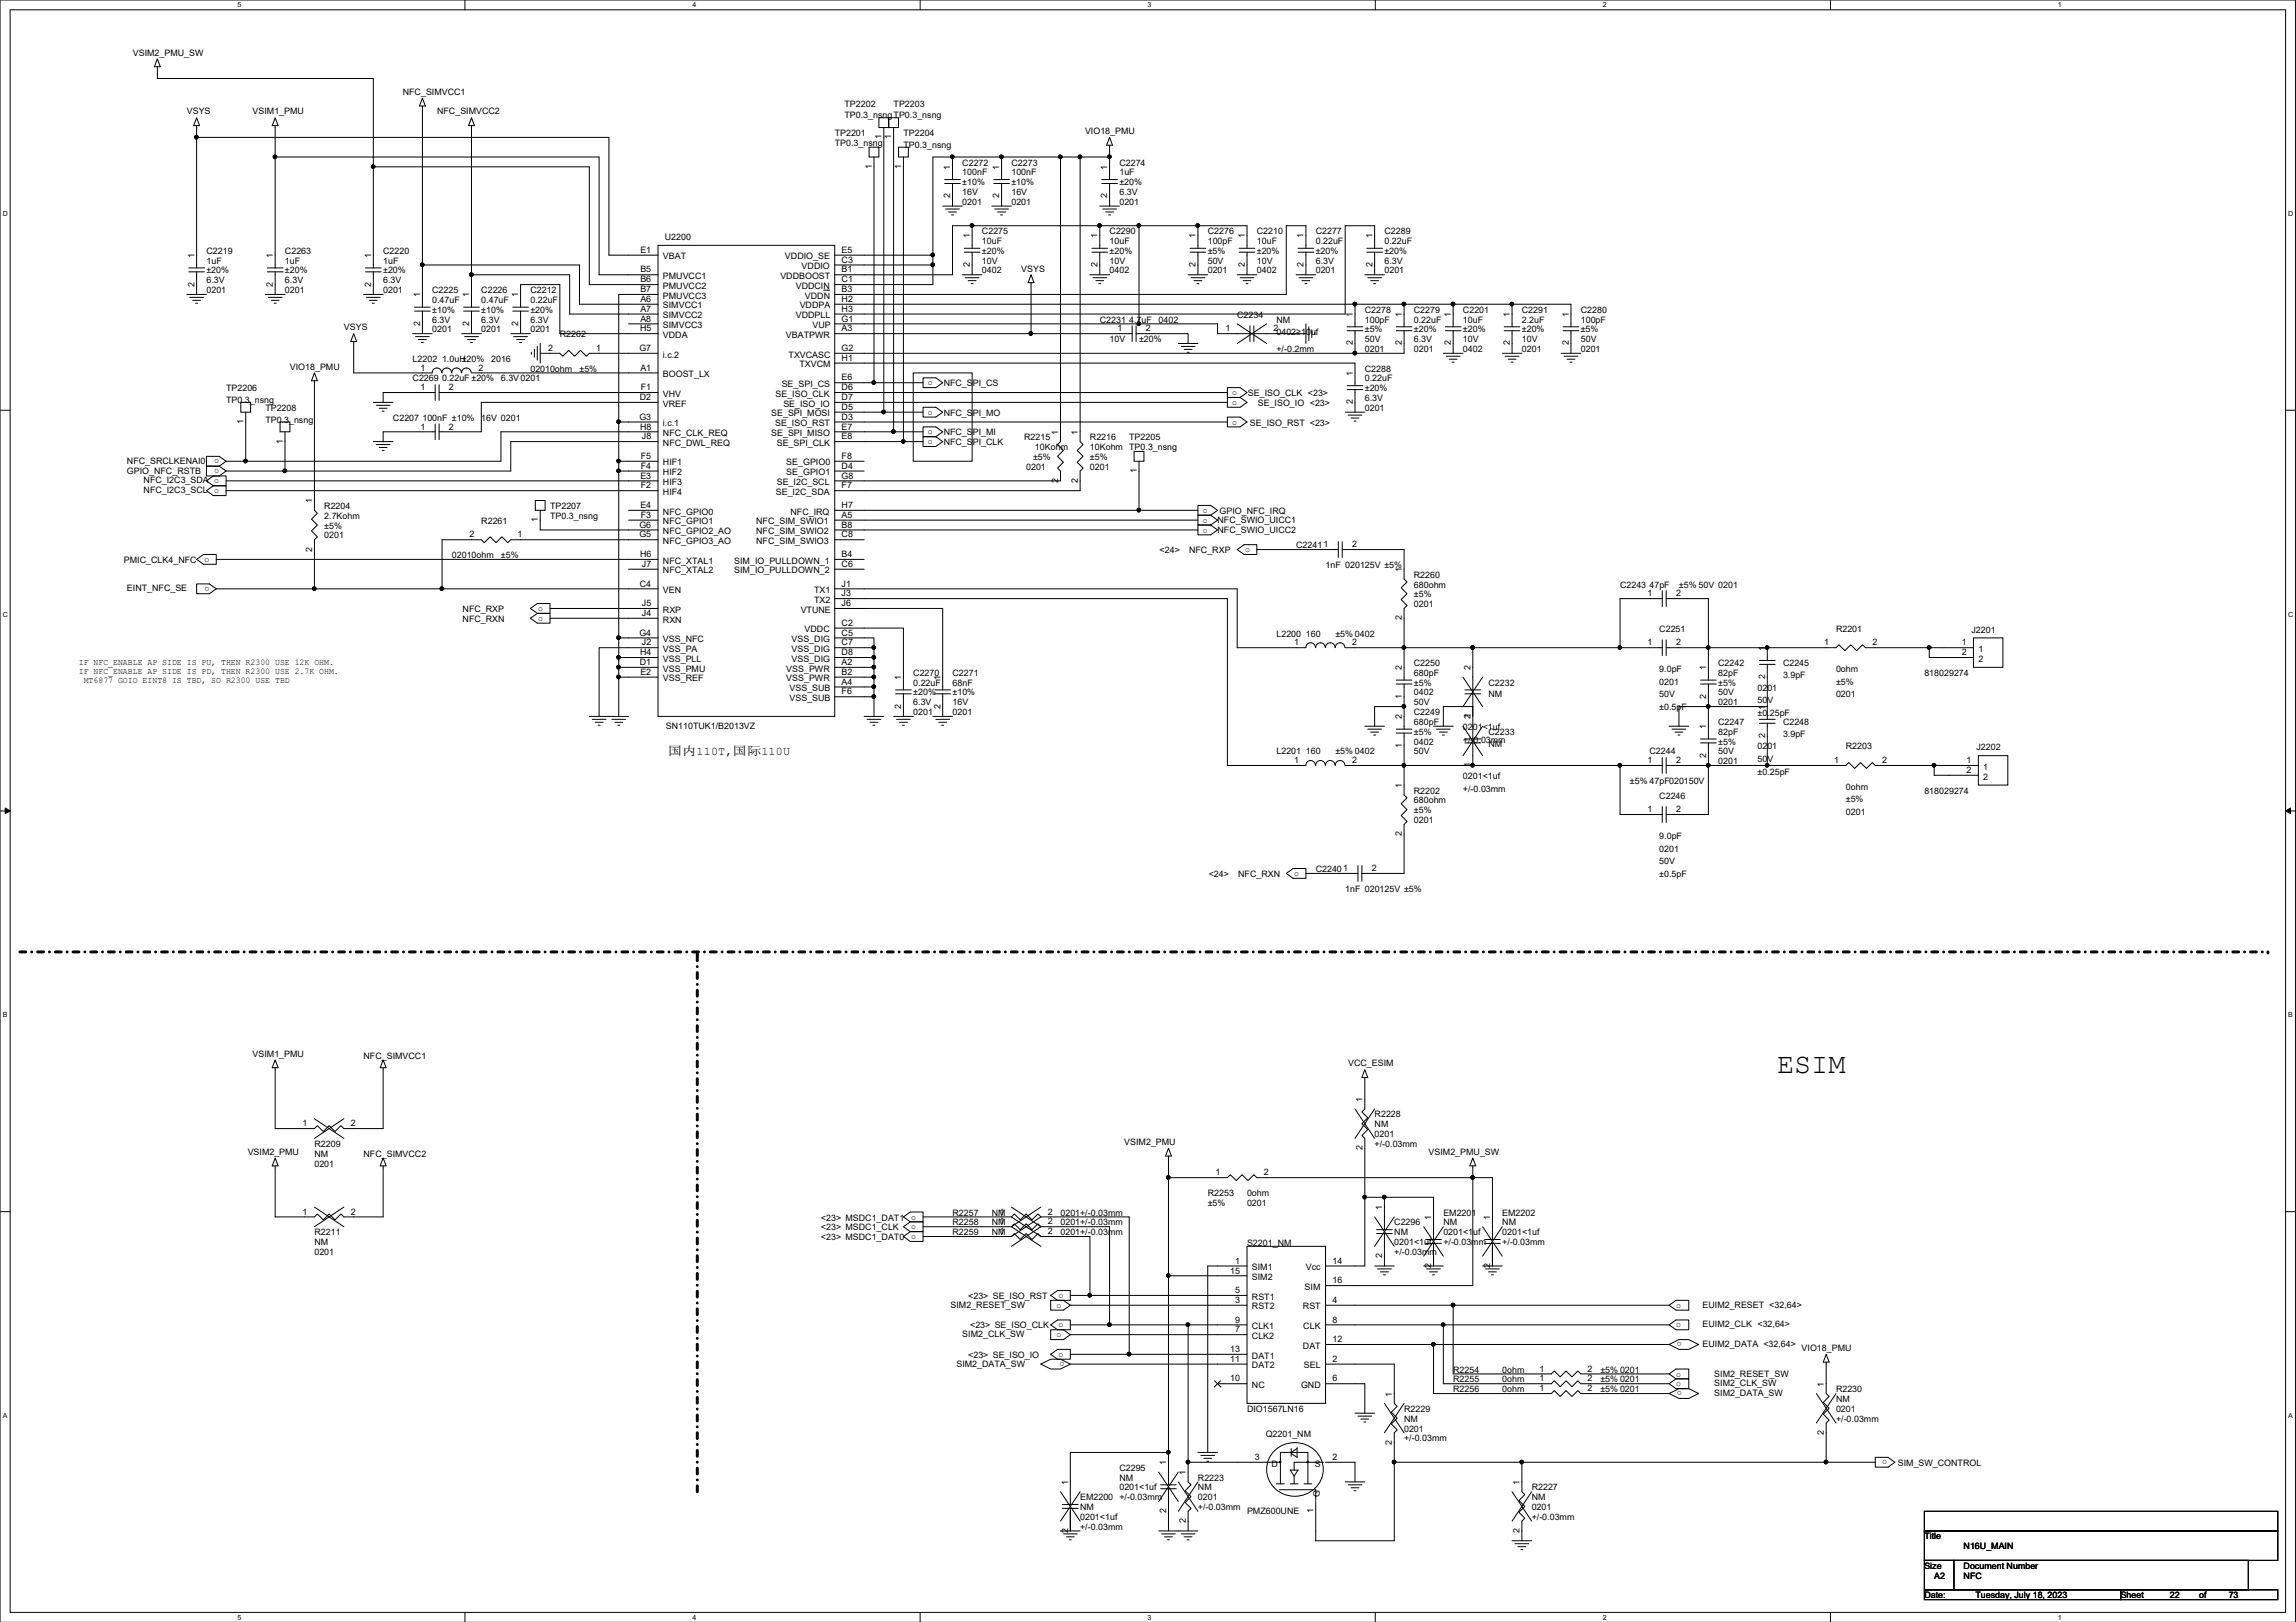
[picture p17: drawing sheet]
<svg xmlns="http://www.w3.org/2000/svg" width="297mm" height="210mm" viewBox="0 0 297 210" stroke-linecap="round" stroke-linejoin="round" font-family="sans-serif">
<defs><g id="words">
<text font-size="3.7" x="229.9" y="138.9">ESIM</text>
<text font-size="1.5" x="86.4" y="97.7">国内110T,国国110U</text>
<g font-size="1.1">
<text x="17.2" y="7.2">VSIM2_PMU_SW</text>
<text x="24.2" y="14.8">VSYS</text>
<text x="32.7" y="14.8">VSIM1_PMU</text>
<text x="52.1" y="12.3">NFC_SIMVCC1</text>
<text x="56.6" y="14.8">NFC_SIMVCC2</text>
<text x="108" y="17.6">TP2201</text>
<text x="109.3" y="13.8">TP2202</text>
<text x="109.3" y="15.3">TP0.3_nsngTP0.3_nsng</text>
<text x="115.6" y="13.8">TP2203</text>
<text x="116.9" y="17.6">TP2204</text>
<text x="140.4" y="17.4">VIO18_PMU</text>
<text x="108" y="18.9">TP0.3_nsng</text>
<text x="112.8" y="21.8" transform="rotate(-90 112.8 21.8)">1</text>
<text x="114" y="18" transform="rotate(-90 114 18)">1</text>
<text x="115.3" y="18" transform="rotate(-90 115.3 18)">1</text>
<text x="116.6" y="21.8" transform="rotate(-90 116.6 21.8)">1</text>
<text x="116.9" y="19.1">TP0.3_nsng</text>
<text x="122.9" y="22" transform="rotate(-90 122.9 22)">1</text>
<text x="124.5" y="21.4">C2272</text>
<text x="124.5" y="22.7">100nF</text>
<text x="124.5" y="24">±10%</text>
<text x="129.3" y="22" transform="rotate(-90 129.3 22)">1</text>
<text x="130.8" y="21.4">C2273</text>
<text x="130.8" y="22.7">100nF</text>
<text x="130.8" y="24">±10%</text>
<text x="143.3" y="22" transform="rotate(-90 143.3 22)">1</text>
<text x="144.8" y="21.4">C2274</text>
<text x="144.8" y="22.7">1uF</text>
<text x="144.8" y="24">±20%</text>
<text x="122.9" y="25.7" transform="rotate(-90 122.9 25.7)">2</text>
<text x="124.5" y="26.5">0201</text>
<text x="124.5" y="25.2">16V</text>
<text x="129.3" y="25.7" transform="rotate(-90 129.3 25.7)">2</text>
<text x="130.8" y="26.5">0201</text>
<text x="130.8" y="25.2">16V</text>
<text x="143.3" y="25.7" transform="rotate(-90 143.3 25.7)">2</text>
<text x="144.8" y="26.5">0201</text>
<text x="144.8" y="25.2">6.3V</text>
<text x="25.1" y="33.4" transform="rotate(-90 25.1 33.4)">1</text>
<text x="26.7" y="32.9">C2219</text>
<text x="26.7" y="34.1">1uF</text>
<text x="26.7" y="35.4">±20%</text>
<text x="35.3" y="33.4" transform="rotate(-90 35.3 33.4)">1</text>
<text x="36.9" y="32.9">C2263</text>
<text x="36.9" y="34.1">1uF</text>
<text x="36.9" y="35.4">±20%</text>
<text x="48" y="33.4" transform="rotate(-90 48 33.4)">1</text>
<text x="49.6" y="32.9">C2220</text>
<text x="49.6" y="34.1">1uF</text>
<text x="49.6" y="35.4">±20%</text>
<text x="82.8" y="32.7">E1</text>
<text x="82.8" y="35.3">B5</text>
<text x="85.8" y="33.6">VBAT</text>
<text x="86" y="31.1">U2200</text>
<text x="101.6" y="33.6">VDDIO_SE</text>
<text x="103.7" y="34.8">VDDIO</text>
<text x="108.9" y="35.3">B1</text>
<text x="108.9" y="34">C3</text>
<text x="108.9" y="32.7">E5</text>
<text x="125.5" y="34.5" transform="rotate(-90 125.5 34.5)">2</text>
<text x="125.5" y="30.9" transform="rotate(-90 125.5 30.9)">1</text>
<text x="127" y="30.3">C2275</text>
<text x="127" y="31.6">10uF</text>
<text x="127" y="35.4">0402</text>
<text x="127" y="34.1">10V</text>
<text x="127" y="32.9">±20%</text>
<text x="132.1" y="35.1">VSYS</text>
<text x="142" y="34.5" transform="rotate(-90 142 34.5)">2</text>
<text x="142" y="30.9" transform="rotate(-90 142 30.9)">1</text>
<text x="143.5" y="30.3">C2290</text>
<text x="143.5" y="31.6">10uF</text>
<text x="143.5" y="35.4">0402</text>
<text x="143.5" y="34.1">10V</text>
<text x="143.5" y="32.9">±20%</text>
<text x="154.7" y="34.5" transform="rotate(-90 154.7 34.5)">2</text>
<text x="154.7" y="30.9" transform="rotate(-90 154.7 30.9)">1</text>
<text x="156.2" y="30.3">C2276</text>
<text x="156.2" y="31.6">100pF</text>
<text x="156.2" y="35.4">0201</text>
<text x="156.2" y="34.1">50V</text>
<text x="156.2" y="32.9">±5%</text>
<text x="161" y="34.5" transform="rotate(-90 161 34.5)">2</text>
<text x="161" y="30.9" transform="rotate(-90 161 30.9)">1</text>
<text x="162.6" y="30.3">C2210</text>
<text x="162.6" y="31.6">10uF</text>
<text x="162.6" y="35.4">0402</text>
<text x="162.6" y="34.1">10V</text>
<text x="162.6" y="32.9">±20%</text>
<text x="168.7" y="34.5" transform="rotate(-90 168.7 34.5)">2</text>
<text x="168.7" y="30.9" transform="rotate(-90 168.7 30.9)">1</text>
<text x="170.2" y="30.3">C2277</text>
<text x="170.2" y="31.6">0.22uF</text>
<text x="170.2" y="35.4">0201</text>
<text x="170.2" y="34.1">6.3V</text>
<text x="170.2" y="32.9">±20%</text>
<text x="177.5" y="34.5" transform="rotate(-90 177.5 34.5)">2</text>
<text x="177.5" y="30.9" transform="rotate(-90 177.5 30.9)">1</text>
<text x="179.1" y="30.3">C2289</text>
<text x="179.1" y="31.6">0.22uF</text>
<text x="179.1" y="35.4">0201</text>
<text x="179.1" y="34.1">6.3V</text>
<text x="179.1" y="32.9">±20%</text>
<text x="25.1" y="37.1" transform="rotate(-90 25.1 37.1)">2</text>
<text x="26.7" y="37.9">0201</text>
<text x="26.7" y="36.7">6.3V</text>
<text x="35.3" y="37.1" transform="rotate(-90 35.3 37.1)">2</text>
<text x="36.9" y="37.9">0201</text>
<text x="36.9" y="36.7">6.3V</text>
<text x="48" y="37.1" transform="rotate(-90 48 37.1)">2</text>
<text x="49.6" y="37.9">0201</text>
<text x="49.6" y="36.7">6.3V</text>
<text x="54.4" y="38.5" transform="rotate(-90 54.4 38.5)">1</text>
<text x="55.9" y="37.9">C2225</text>
<text x="55.9" y="39.2">0.47uF</text>
<text x="55.9" y="40.5">±10%</text>
<text x="55.9" y="41.7">6.3V</text>
<text x="60.7" y="38.5" transform="rotate(-90 60.7 38.5)">1</text>
<text x="62.3" y="37.9">C2226</text>
<text x="62.3" y="39.2">0.47uF</text>
<text x="62.3" y="40.5">±10%</text>
<text x="62.3" y="41.7">6.3V</text>
<text x="67.1" y="38.5" transform="rotate(-90 67.1 38.5)">1</text>
<text x="68.6" y="37.9">C2212</text>
<text x="68.6" y="39.2">0.22uF</text>
<text x="68.6" y="40.5">±20%</text>
<text x="68.6" y="41.7">6.3V</text>
<text x="82.8" y="36.5">B6</text>
<text x="82.8" y="37.8">B7</text>
<text x="82.8" y="39.1">A6</text>
<text x="82.8" y="40.3">A7</text>
<text x="82.8" y="41.6">A8</text>
<text x="85.8" y="36.1">PMUVCC1</text>
<text x="85.8" y="37.4">PMUVCC2</text>
<text x="85.8" y="38.7">PMUVCC3</text>
<text x="85.8" y="39.9">SIMVCC1</text>
<text x="85.8" y="41.2">SIMVCC2</text>
<text x="101" y="36.1">VDDBOOST</text>
<text x="103" y="37.4">VDDCIN</text>
<text x="103" y="41.2">VDDPLL</text>
<text x="103.5" y="39.9">VDDPA</text>
<text x="104.1" y="38.7">VDDN</text>
<text x="108.9" y="36.5">C1</text>
<text x="108.9" y="37.8">B3</text>
<text x="108.9" y="39.1">H2</text>
<text x="108.9" y="40.3">H3</text>
<text x="108.9" y="41.6">G1</text>
<text x="142.3" y="41.7">C2231 4.7uF</text>
<text x="149.9" y="41.7">0402</text>
<text x="160.1" y="41.1">C2234</text>
<text x="165.1" y="41.7">NM</text>
<text x="175" y="41" transform="rotate(-90 175 41)">1</text>
<text x="176.6" y="40.5">C2278</text>
<text x="176.6" y="41.7">100pF</text>
<text x="181.4" y="41" transform="rotate(-90 181.4 41)">1</text>
<text x="182.9" y="40.5">C2279</text>
<text x="182.9" y="41.7">0.22uF</text>
<text x="187.7" y="41" transform="rotate(-90 187.7 41)">1</text>
<text x="189.3" y="40.5">C2201</text>
<text x="189.3" y="41.7">10uF</text>
<text x="195.3" y="41" transform="rotate(-90 195.3 41)">1</text>
<text x="196.9" y="40.5">C2291</text>
<text x="196.9" y="41.7">2.2uF</text>
<text x="202.9" y="41" transform="rotate(-90 202.9 41)">1</text>
<text x="204.5" y="40.5">C2280</text>
<text x="204.5" y="41.7">100pF</text>
<text x="37.5" y="47.8">VIO18_PMU</text>
<text x="44.5" y="42.8">VSYS</text>
<text x="53.4" y="46.8">L2202 1.0uH</text>
<text x="54.4" y="42.2" transform="rotate(-90 54.4 42.2)">2</text>
<text x="54.4" y="48">1</text>
<text x="55.9" y="43">0201</text>
<text x="59.7" y="46.8">±20%</text>
<text x="60.7" y="42.2" transform="rotate(-90 60.7 42.2)">2</text>
<text x="61.9" y="48">2</text>
<text x="62.3" y="43">0201</text>
<text x="63.5" y="46.8">2016</text>
<text x="67.1" y="42.2" transform="rotate(-90 67.1 42.2)">2</text>
<text x="68.6" y="43">0201</text>
<text x="70.9" y="45.4">2</text>
<text x="72.4" y="43.6">R2262</text>
<text x="77.1" y="45.4">1</text>
<text x="82.7" y="45.4">G7</text>
<text x="82.8" y="42.9">H5</text>
<text x="82.8" y="48">A1</text>
<text x="85.8" y="46.3">i.c.2</text>
<text x="85.8" y="42.5">SIMVCC3</text>
<text x="85.8" y="43.7">VDDA</text>
<text x="101.7" y="43.7">VBATPWR</text>
<text x="102" y="46.3">TXVCASC</text>
<text x="103.4" y="47.5">TXVCM</text>
<text x="105.1" y="42.5">VUP</text>
<text x="108.9" y="45.4">G2</text>
<text x="108.9" y="46.7">H1</text>
<text x="108.9" y="42.9">A3</text>
<text x="143.5" y="44.3">10V</text>
<text x="144.6" y="42.9">1</text>
<text x="147.4" y="44.3">±20%</text>
<text x="148.2" y="42.9">2</text>
<text x="158.5" y="42.9">1</text>
<text x="164.8" y="42.9">2</text>
<text x="165.1" y="43.4">0402≥10uf</text>
<text x="165.1" y="45.6">+/-0.2mm</text>
<text x="175" y="44.7" transform="rotate(-90 175 44.7)">2</text>
<text x="176.6" y="45.6">0201</text>
<text x="176.6" y="44.3">50V</text>
<text x="176.6" y="43">±5%</text>
<text x="181.4" y="44.7" transform="rotate(-90 181.4 44.7)">2</text>
<text x="182.9" y="44.3">6.3V</text>
<text x="182.9" y="43">±20%</text>
<text x="182.9" y="45.6">0201</text>
<text x="187.7" y="44.7" transform="rotate(-90 187.7 44.7)">2</text>
<text x="189.3" y="44.3">10V</text>
<text x="189.3" y="43">±20%</text>
<text x="189.3" y="45.6">0402</text>
<text x="195.3" y="44.7" transform="rotate(-90 195.3 44.7)">2</text>
<text x="196.9" y="44.3">10V</text>
<text x="196.9" y="43">±20%</text>
<text x="196.9" y="45.6">0201</text>
<text x="202.9" y="44.7" transform="rotate(-90 202.9 44.7)">2</text>
<text x="204.5" y="44.3">50V</text>
<text x="204.5" y="43">±5%</text>
<text x="204.5" y="45.6">0201</text>
<text x="29.2" y="50.6">TP2206</text>
<text x="29.2" y="52.2">TP0.3_nsng</text>
<text x="34.3" y="53.2">TP2208</text>
<text x="53.4" y="49.4">C2269 0.22uF ±20%</text>
<text x="54.4" y="50.5">1</text>
<text x="58.1" y="50.5">2</text>
<text x="64.8" y="49.4">6.3V0201</text>
<text x="68.6" y="48.1">02010ohm</text>
<text x="75" y="48.1">±5%</text>
<text x="82.8" y="51.8">D2</text>
<text x="82.9" y="50.5">F1</text>
<text x="85.8" y="48.8">BOOST_LX</text>
<text x="85.8" y="51.4">VHV</text>
<text x="85.8" y="52.6">VREF</text>
<text x="99.8" y="53.9">SE_SPI_MOSI</text>
<text x="100.3" y="51.4">SE_ISO_CLK</text>
<text x="101.1" y="50.1">SE_SPI_CS</text>
<text x="101.3" y="52.6">SE_ISO_IO</text>
<text x="108.9" y="50.5">D6</text>
<text x="108.9" y="51.8">D7</text>
<text x="108.9" y="49.2">E6</text>
<text x="108.9" y="53">D5</text>
<text x="120.1" y="49.9">o</text>
<text x="120.1" y="53.7">o</text>
<text x="122.1" y="50">NFC_SPI_CS</text>
<text x="122.1" y="53.8">NFC_SPI_MO</text>
<text x="159.4" y="51.1">o</text>
<text x="159.4" y="52.4">o</text>
<text x="161.5" y="51.3">SE_ISO_CLK &lt;23&gt;</text>
<text x="162.7" y="52.5">SE_ISO_IO &lt;23&gt;</text>
<text x="175" y="52.3" transform="rotate(-90 175 52.3)">2</text>
<text x="175" y="48.6" transform="rotate(-90 175 48.6)">1</text>
<text x="176.6" y="48.1">C2288</text>
<text x="176.6" y="49.4">0.22uF</text>
<text x="176.6" y="51.9">6.3V</text>
<text x="176.6" y="50.6">±20%</text>
<text x="176.6" y="53.2">0201</text>
<text x="28.4" y="59.4" transform="rotate(180 28.4 59.4)">o</text>
<text x="31.5" y="54.9" transform="rotate(-90 31.5 54.9)">1</text>
<text x="34.3" y="54.7">TP0.3_nsng</text>
<text x="36.6" y="57.4" transform="rotate(-90 36.6 57.4)">1</text>
<text x="50.8" y="54.4">C2207 100nF ±10%</text>
<text x="54.4" y="55.6">1</text>
<text x="58.1" y="55.6">2</text>
<text x="62.3" y="54.4">16V 0201</text>
<text x="82.7" y="54.3">G3</text>
<text x="82.8" y="55.6">H8</text>
<text x="82.9" y="59.4">F5</text>
<text x="83.1" y="56.9">J8</text>
<text x="85.8" y="55.2">i.c.1</text>
<text x="85.8" y="56.4">NFC_CLK_REQ</text>
<text x="85.8" y="57.7">NFC_DWL_REQ</text>
<text x="99.8" y="56.4">SE_SPI_MISO</text>
<text x="100.3" y="55.2">SE_ISO_RST</text>
<text x="100.5" y="57.7">SE_SPI_CLK</text>
<text x="108.9" y="59.4">F8</text>
<text x="108.9" y="54.3">D3</text>
<text x="108.9" y="56.9">E8</text>
<text x="108.9" y="55.6">E7</text>
<text x="120.1" y="56.2">o</text>
<text x="120.1" y="57.5">o</text>
<text x="122.1" y="56.3">NFC_SPI_MI</text>
<text x="122.1" y="57.6">NFC_SPI_CLK</text>
<text x="132.5" y="57">R2215</text>
<text x="133.6" y="59.5">±5%</text>
<text x="133.9" y="58.3">10Kohm</text>
<text x="136.9" y="56.3" transform="rotate(-90 136.9 56.3)">1</text>
<text x="139.4" y="56.3" transform="rotate(-90 139.4 56.3)">1</text>
<text x="141" y="57">R2216</text>
<text x="141" y="58.3">10Kohm TP0.3_nsng</text>
<text x="141" y="59.5">±5%</text>
<text x="146.1" y="57">TP2205</text>
<text x="159.4" y="54.9">o</text>
<text x="161.7" y="55.1">SE_ISO_RST &lt;23&gt;</text>
<text x="16.4" y="60">NFC_SRCLKENAI0</text>
<text x="16.4" y="61.3">GPIO_NFC_RSTB</text>
<text x="18.6" y="62.6">NFC_I2C3_SDA o</text>
<text x="18.6" y="63.8">NFC_I2C3_SCL</text>
<text x="27.7" y="63.8">o</text>
<text x="28.4" y="60.7" transform="rotate(180 28.4 60.7)">o</text>
<text x="40.4" y="65.2" transform="rotate(-90 40.4 65.2)">1</text>
<text x="41.9" y="65.9">R2204</text>
<text x="71.2" y="65.9">TP2207</text>
<text x="82.8" y="61.9">E3</text>
<text x="82.8" y="65.7">E4</text>
<text x="82.9" y="60.7">F4</text>
<text x="82.9" y="63.2">F2</text>
<text x="85.8" y="60.2">HIF1</text>
<text x="85.8" y="61.5">HIF2</text>
<text x="85.8" y="62.8">HIF3</text>
<text x="85.8" y="64.1">HIF4</text>
<text x="100.4" y="64.1">SE_I2C_SDA</text>
<text x="100.5" y="62.8">SE_I2C_SCL</text>
<text x="101.7" y="60.2">SE_GPIO0</text>
<text x="101.7" y="61.5">SE_GPIO1</text>
<text x="108.9" y="65.7">H7</text>
<text x="108.9" y="60.7">D4</text>
<text x="108.9" y="61.9">G8</text>
<text x="108.9" y="63.2">F7</text>
<text x="132.8" y="60.8">0201</text>
<text x="136.9" y="62.5" transform="rotate(-90 136.9 62.5)">2</text>
<text x="139.4" y="62.5" transform="rotate(-90 139.4 62.5)">2</text>
<text x="141" y="60.8">0201</text>
<text x="147.1" y="61.2" transform="rotate(-90 147.1 61.2)">1</text>
<text x="40.4" y="71.4" transform="rotate(-90 40.4 71.4)">2</text>
<text x="41.9" y="67.1">2.7Kohm</text>
<text x="41.9" y="68.4">±5%</text>
<text x="41.9" y="69.7">0201</text>
<text x="60.7" y="69.6">2</text>
<text x="62.3" y="67.8">R2261</text>
<text x="67" y="69.6">1</text>
<text x="69.6" y="67.6" transform="rotate(-90 69.6 67.6)">1</text>
<text x="71.2" y="67.1">TP0.3_nsng</text>
<text x="82.7" y="68.3">G6</text>
<text x="82.7" y="69.6">G5</text>
<text x="82.9" y="67">F3</text>
<text x="85.8" y="66.6">NFC_GPIO0</text>
<text x="85.8" y="67.9">NFC_GPIO1</text>
<text x="85.8" y="69.1">NFC_GPIO2_AO</text>
<text x="85.8" y="70.4">NFC_GPIO3_AO</text>
<text x="97.8" y="67.9">NFC_SIM_SWIO1</text>
<text x="97.8" y="69.1">NFC_SIM_SWIO2</text>
<text x="97.8" y="70.4">NFC_SIM_SWIO3</text>
<text x="102.3" y="66.6">NFC_IRQ</text>
<text x="108.9" y="67">A5</text>
<text x="108.9" y="68.3">B8</text>
<text x="108.9" y="69.6">C8</text>
<text x="150" y="71.6">&lt;24&gt;</text>
<text x="153.8" y="71.6">NFC_RXP</text>
<text x="155.6" y="66.4">o</text>
<text x="155.6" y="67.6">o</text>
<text x="155.6" y="68.9">o</text>
<text x="157.5" y="67.6">NFC_SWIO_UICC1</text>
<text x="157.5" y="68.9">NFC_SWIO_UICC2</text>
<text x="157.8" y="66.5">GPIO_NFC_IRQ</text>
<text x="161.1" y="71.5">o</text>
<text x="167.7" y="71">C22411</text>
<text x="174.9" y="70.8">2</text>
<text x="16" y="72.9">PMIC_CLK4_NFC</text>
<text x="16.4" y="76.5">EINT_NFC_SE</text>
<text x="26.5" y="72.7">o</text>
<text x="27.1" y="75.9" transform="rotate(180 27.1 75.9)">o</text>
<text x="58.5" y="72.2">02010ohm</text>
<text x="64.8" y="72.2">±5%</text>
<text x="82.8" y="75.9">C4</text>
<text x="82.8" y="72.1">H6</text>
<text x="83.1" y="73.4">J7</text>
<text x="85.8" y="72.9">NFC_XTAL1</text>
<text x="85.8" y="74.2">NFC_XTAL2</text>
<text x="85.8" y="76.8">VEN</text>
<text x="95" y="72.9">SIM_IO_PULLDOWN_1</text>
<text x="95" y="74.2">SIM_IO_PULLDOWN_2</text>
<text x="105.3" y="76.8">TX1</text>
<text x="108.9" y="72.1">B4</text>
<text x="108.9" y="73.4">C6</text>
<text x="108.9" y="75.9">J1</text>
<text x="108.9" y="77.2">J3</text>
<text x="171.5" y="73.5">1nF 020125V ±5%</text>
<text x="181.4" y="74" transform="rotate(-90 181.4 74)">1</text>
<text x="182.9" y="74.8">R2260</text>
<text x="182.9" y="76">680ohm</text>
<text x="182.9" y="77.3">±5%</text>
<text x="209.6" y="76">C2243 47pF</text>
<text x="213.1" y="77.2">1</text>
<text x="216.8" y="77.2">2</text>
<text x="217.2" y="76">±5% 50V 0201</text>
<text x="59.9" y="79.2">NFC_RXP</text>
<text x="59.9" y="80.5">NFC_RXN</text>
<text x="69.6" y="79.1">o</text>
<text x="69.6" y="80.3">o</text>
<text x="82.7" y="82.3">G4</text>
<text x="83.1" y="78.4">J5</text>
<text x="83.1" y="79.7">J4</text>
<text x="83.1" y="83.5">J2</text>
<text x="85.8" y="80.6">RXN</text>
<text x="85.8" y="79.3">RXP</text>
<text x="85.8" y="83.1">VSS_NFC</text>
<text x="102.4" y="83.1">VSS_DIG</text>
<text x="103.6" y="79.3">VTUNE</text>
<text x="104.1" y="81.8">VDDC</text>
<text x="105.3" y="78">TX2</text>
<text x="108.9" y="81">C2</text>
<text x="108.9" y="82.3">C5</text>
<text x="108.9" y="83.5">C7</text>
<text x="108.9" y="78.4">J6</text>
<text x="165.1" y="82.4">L2200 160</text>
<text x="167.4" y="83.5">1</text>
<text x="172.8" y="82.4">±5% 0402</text>
<text x="174.9" y="83.5">2</text>
<text x="181.4" y="80.3" transform="rotate(-90 181.4 80.3)">2</text>
<text x="182.9" y="78.6">0201</text>
<text x="213.1" y="83.5">1</text>
<text x="214.7" y="81.7">C2251</text>
<text x="216.8" y="83.5">2</text>
<text x="236" y="83.5">1</text>
<text x="237.5" y="81.7">R2201</text>
<text x="242.2" y="83.5">2</text>
<text x="253.8" y="83.5">1</text>
<text x="255.1" y="81.9">J2201</text>
<text x="10.2" y="86.1">IF NFC_ENABLE AP SIDE IS PU, THEN R2300 USE 12K OHM.</text>
<text x="10.2" y="87.2">IF NFC_ENABLE AP SIDE IS PD, THEN R2300 USE 2.7K OHM.</text>
<text x="10.8" y="88.3">MT6877 GOIO EINT8 IS TBD, SO R2300 USE TBD</text>
<text x="82.8" y="86.1">D1</text>
<text x="82.8" y="84.8">H4</text>
<text x="82.8" y="87.3">E2</text>
<text x="85.8" y="84.4">VSS_PA</text>
<text x="85.8" y="85.6">VSS_PLL</text>
<text x="85.8" y="86.9">VSS_PMU</text>
<text x="85.8" y="88.2">VSS_REF</text>
<text x="101.7" y="86.9">VSS_PWR</text>
<text x="101.7" y="88.2">VSS_PWR</text>
<text x="102.1" y="89.5">VSS_SUB</text>
<text x="102.4" y="85.6">VSS_DIG</text>
<text x="102.4" y="84.4">VSS_DIG</text>
<text x="108.9" y="84.8">D8</text>
<text x="108.9" y="86.1">A2</text>
<text x="108.9" y="87.3">B2</text>
<text x="108.9" y="88.6">A4</text>
<text x="108.9" y="89.9">F6</text>
<text x="116.6" y="88" transform="rotate(-90 116.6 88)">1</text>
<text x="118.1" y="87.5">C2270</text>
<text x="118.1" y="88.7">0.22uF</text>
<text x="121.7" y="88" transform="rotate(-90 121.7 88)">1</text>
<text x="123.2" y="87.5">C2271</text>
<text x="123.2" y="88.7">68nF</text>
<text x="181.4" y="86.7" transform="rotate(-90 181.4 86.7)">2</text>
<text x="182.9" y="86.2">C2250</text>
<text x="182.9" y="87.5">680pF</text>
<text x="182.9" y="88.7">±5%</text>
<text x="190.2" y="86.7" transform="rotate(-90 190.2 86.7)">2</text>
<text x="192.6" y="88.7">C2232</text>
<text x="214.7" y="87">9.0pF</text>
<text x="214.7" y="88.6">0201</text>
<text x="220.7" y="86.7" transform="rotate(-90 220.7 86.7)">1</text>
<text x="222.3" y="86.2">C2242</text>
<text x="222.3" y="87.5">82pF</text>
<text x="222.3" y="88.7">±5%</text>
<text x="227.4" y="89.4">0201</text>
<text x="228.3" y="87.9" transform="rotate(-90 228.3 87.9)">2</text>
<text x="228.3" y="84.2" transform="rotate(-90 228.3 84.2)">1</text>
<text x="230.7" y="86.2">C2245</text>
<text x="230.7" y="87.7">3.9pF</text>
<text x="237.5" y="87">0ohm</text>
<text x="237.5" y="88.6">±5%</text>
<text x="249" y="87.5">818029274</text>
<text x="253.8" y="84.8">2</text>
<text x="255.9" y="84.4">1</text>
<text x="255.9" y="85.6">2</text>
<text x="86.1" y="94.3">SN110TUK1/B2013VZ</text>
<text x="102.1" y="90.7">VSS_SUB</text>
<text x="116.6" y="91.7" transform="rotate(-90 116.6 91.7)">2</text>
<text x="118.1" y="92.5">0201</text>
<text x="118.1" y="91.3">6.3V</text>
<text x="118.1" y="90">±20%</text>
<text x="121.7" y="91.7" transform="rotate(-90 121.7 91.7)">2</text>
<text x="123.2" y="92.5">0201</text>
<text x="123.2" y="91.3">16V</text>
<text x="123.2" y="90">±10%</text>
<text x="181.4" y="93.1" transform="rotate(-90 181.4 93.1)">2</text>
<text x="181.4" y="90.4" transform="rotate(-90 181.4 90.4)">1</text>
<text x="182.9" y="90">0402</text>
<text x="182.9" y="91.3">50V</text>
<text x="182.9" y="92.5">C2249</text>
<text x="182.9" y="93.8">680pF</text>
<text x="182.9" y="95.1">±5%</text>
<text x="189.3" y="94.4">0201&lt;1uf</text>
<text x="190.2" y="93.1" transform="rotate(-90 190.2 93.1)">21</text>
<text x="192.6" y="95.1">C2233</text>
<text x="192.6" y="90.3">NM</text>
<text x="214.7" y="90.3">50V</text>
<text x="214.7" y="91.9">±0.5pF</text>
<text x="220.7" y="94.4" transform="rotate(-90 220.7 94.4)">1</text>
<text x="220.7" y="90.4" transform="rotate(-90 220.7 90.4)">2</text>
<text x="222.3" y="93.8">C2247</text>
<text x="222.3" y="95.1">82pF</text>
<text x="222.3" y="91.3">0201</text>
<text x="222.3" y="90">50V</text>
<text x="227.4" y="91">50V</text>
<text x="227.4" y="92.7">±0.25pF</text>
<text x="228.3" y="95.5" transform="rotate(-90 228.3 95.5)">2</text>
<text x="228.3" y="91.8" transform="rotate(-90 228.3 91.8)">1</text>
<text x="230.7" y="93.8">C2248</text>
<text x="230.7" y="95.3">3.9pF</text>
<text x="237.5" y="90.3">0201</text>
<text x="165.1" y="97.6">L2201 160</text>
<text x="167.4" y="98.8">1</text>
<text x="172.8" y="97.6">±5% 0402</text>
<text x="174.9" y="98.8">2</text>
<text x="181.4" y="102" transform="rotate(-90 181.4 102)">1</text>
<text x="181.4" y="96.8" transform="rotate(-90 181.4 96.8)">1</text>
<text x="182.9" y="96.4">0402</text>
<text x="182.9" y="97.6">50V</text>
<text x="189.3" y="100.8">0201&lt;1uf</text>
<text x="189.3" y="96.1">+/-0.03mm</text>
<text x="190.2" y="99.3" transform="rotate(-90 190.2 99.3)">1</text>
<text x="192.6" y="96.6">NM</text>
<text x="210.9" y="101.4">±5% 47pF020150V</text>
<text x="213.1" y="98.8">1</text>
<text x="213.4" y="97.6">C2244</text>
<text x="216.8" y="98.8">2</text>
<text x="220.7" y="98" transform="rotate(-90 220.7 98)">2</text>
<text x="222.3" y="98.9">0201</text>
<text x="222.3" y="97.6">50V</text>
<text x="222.3" y="96.4">±5%</text>
<text x="227.4" y="97">0201</text>
<text x="227.4" y="98.6">50V</text>
<text x="227.4" y="100.3">±0.25pF</text>
<text x="237.3" y="98.8">1</text>
<text x="238.8" y="97">R2203</text>
<text x="243.5" y="98.8">2</text>
<text x="254.4" y="98.8">1</text>
<text x="254.4" y="100">2</text>
<text x="255.7" y="97.1">J2202</text>
<text x="256.6" y="99.6">1</text>
<text x="256.6" y="100.9">2</text>
<text x="182.9" y="102.7">R2202</text>
<text x="182.9" y="104">680ohm</text>
<text x="182.9" y="105.2">±5%</text>
<text x="182.9" y="106.5">0201</text>
<text x="189.3" y="102.4">+/-0.03mm</text>
<text x="213.1" y="105.1">1</text>
<text x="214.7" y="103.3">C2246</text>
<text x="216.8" y="105.1">2</text>
<text x="238.8" y="102.2">0ohm</text>
<text x="238.8" y="103.8">±5%</text>
<text x="238.8" y="105.5">0201</text>
<text x="249" y="102.7">818029274</text>
<text x="156.4" y="113.5">&lt;24&gt;</text>
<text x="160.2" y="113.5">NFC_RXN</text>
<text x="167.4" y="113.4">o</text>
<text x="170.2" y="112.9">C22401</text>
<text x="177.5" y="112.7">2</text>
<text x="181.4" y="108.2" transform="rotate(-90 181.4 108.2)">2</text>
<text x="214.7" y="108.5">9.0pF</text>
<text x="214.7" y="110.2">0201</text>
<text x="214.7" y="111.8">50V</text>
<text x="214.7" y="113.5">±0.5pF</text>
<text x="174" y="115.4">1nF 020125V ±5%</text>
<text x="32.7" y="136.7">VSIM1_PMU</text>
<text x="47" y="137">NFC_SIMVCC1</text>
<text x="174.4" y="138">VCC_ESIM</text>
<text x="176.3" y="142.6" transform="rotate(-90 176.3 142.6)">1</text>
<text x="32" y="149.4">VSIM2_PMU</text>
<text x="39.2" y="145.8">1</text>
<text x="40.7" y="148.4">R2209</text>
<text x="40.7" y="149.7">NM</text>
<text x="45.4" y="145.8">2</text>
<text x="47" y="149.7">NFC_SIMVCC2</text>
<text x="145.5" y="148.2">VSIM2_PMU</text>
<text x="176.3" y="148.8" transform="rotate(-90 176.3 148.8)">2</text>
<text x="177.8" y="144.6">R2228</text>
<text x="177.8" y="145.9">NM</text>
<text x="177.8" y="147.2">0201</text>
<text x="177.8" y="148.4">+/-0.03mm</text>
<text x="184.8" y="149.4">VSIM2_PMU_SW</text>
<text x="40.7" y="151">0201</text>
<text x="156.2" y="154.8">R2253</text>
<text x="157.3" y="152.1">1</text>
<text x="161.3" y="154.8">0ohm</text>
<text x="163.5" y="152.1">2</text>
<text x="39.2" y="157.2">1</text>
<text x="40.7" y="159.9">R2211</text>
<text x="40.7" y="161.1">NM</text>
<text x="45.4" y="157.2">2</text>
<text x="106.2" y="157.9">&lt;23&gt; MSDC1_DAT1</text>
<text x="106.2" y="159.2">&lt;23&gt; MSDC1_CLK</text>
<text x="106.2" y="160.5">&lt;23&gt; MSDC1_DAT0</text>
<text x="117.9" y="157.8">o</text>
<text x="117.9" y="159.1">o</text>
<text x="117.9" y="160.4">o</text>
<text x="123.2" y="157.3">R2257</text>
<text x="123.2" y="158.6">R2258</text>
<text x="123.2" y="159.9">R2259</text>
<text x="128.3" y="157.3">NM</text>
<text x="128.3" y="158.6">NM</text>
<text x="128.3" y="159.9">NM</text>
<text x="129.3" y="157.2">1</text>
<text x="129.3" y="158.5">1</text>
<text x="129.3" y="159.7">1</text>
<text x="135.5" y="157.2">2</text>
<text x="135.5" y="158.5">2</text>
<text x="135.5" y="159.7">2</text>
<text x="137.2" y="157.3">0201+/-0.03mm</text>
<text x="137.2" y="158.6">0201+/-0.03mm</text>
<text x="137.2" y="159.9">0201+/-0.03mm</text>
<text x="156.2" y="156">±5%</text>
<text x="161.3" y="156">0201</text>
<text x="161.3" y="161.2">S2201_NM</text>
<text x="178.8" y="156.6" transform="rotate(-90 178.8 156.6)">1</text>
<text x="180.4" y="158.6">C2296</text>
<text x="180.4" y="159.9">NM</text>
<text x="180.4" y="161.1">0201&lt;1uf</text>
<text x="185.2" y="157.9" transform="rotate(-90 185.2 157.9)">1</text>
<text x="186.7" y="157.3">EM2201</text>
<text x="186.7" y="158.6">NM</text>
<text x="186.7" y="159.9">0201&lt;1uf</text>
<text x="186.7" y="161.1">+/-0.03mm</text>
<text x="192.8" y="157.9" transform="rotate(-90 192.8 157.9)">1</text>
<text x="194.3" y="157.3">EM2202</text>
<text x="194.3" y="158.6">NM</text>
<text x="194.3" y="159.9">0201&lt;1uf</text>
<text x="194.3" y="161.1">+/-0.03mm</text>
<text x="40.7" y="162.4">0201</text>
<text x="136.9" y="168">o</text>
<text x="159.2" y="164.8">15</text>
<text x="159.8" y="167.3">5</text>
<text x="159.8" y="163.5">1</text>
<text x="162" y="164.4">SIM1</text>
<text x="162" y="165.7">SIM2</text>
<text x="168.8" y="166.9">SIM</text>
<text x="168.9" y="164.4">Vcc</text>
<text x="172.4" y="166.1">16</text>
<text x="172.4" y="163.5">14</text>
<text x="178.8" y="162.8" transform="rotate(-90 178.8 162.8)">2</text>
<text x="180.4" y="162.4">+/-0.03mm</text>
<text x="185.2" y="164.1" transform="rotate(-90 185.2 164.1)">2</text>
<text x="192.8" y="164.1" transform="rotate(-90 192.8 164.1)">2</text>
<text x="123" y="169.2">SIM2_RESET_SW</text>
<text x="124.5" y="173.1">SIM2_CLK_SW</text>
<text x="125.3" y="168.1">&lt;23&gt; SE_ISO_RST</text>
<text x="125.5" y="171.9">&lt;23&gt; SE_ISO_CLK</text>
<text x="136.7" y="169.2">o</text>
<text x="136.7" y="173.1">o</text>
<text x="136.9" y="171.8">o</text>
<text x="159.8" y="171.2">9</text>
<text x="159.8" y="172.4">7</text>
<text x="159.8" y="168.6">3</text>
<text x="162" y="172">CLK1</text>
<text x="162" y="168.2">RST1</text>
<text x="162" y="169.5">RST2</text>
<text x="162" y="173.3">CLK2</text>
<text x="168.6" y="169.5">RST</text>
<text x="168.6" y="172">CLK</text>
<text x="172.4" y="168.6">4</text>
<text x="172.4" y="173.7">12</text>
<text x="172.4" y="171.2">8</text>
<text x="216.8" y="169.2">o</text>
<text x="216.8" y="171.8">o</text>
<text x="217.6" y="173.7" transform="rotate(180 217.6 173.7)">o</text>
<text x="220.3" y="169.2">EUIM2_RESET &lt;32,64&gt;</text>
<text x="220.3" y="171.8">EUIM2_CLK &lt;32,64&gt;</text>
<text x="123.7" y="176.9">SIM2_DATA_SW</text>
<text x="125.3" y="175.7">&lt;23&gt; SE_ISO_IO</text>
<text x="136.9" y="175.6">o</text>
<text x="137.7" y="176.2" transform="rotate(180 137.7 176.2)">o</text>
<text x="159.2" y="175">13</text>
<text x="159.2" y="176.2">11</text>
<text x="159.2" y="178.8">10</text>
<text x="162" y="175.8">DAT1</text>
<text x="162" y="177.1">DAT2</text>
<text x="162" y="179.6">NC</text>
<text x="168.3" y="179.6">GND</text>
<text x="168.6" y="174.5">DAT</text>
<text x="168.7" y="177.1">SEL</text>
<text x="172.4" y="178.8">6</text>
<text x="172.4" y="176.2">2</text>
<text x="188" y="178.9">R2255</text>
<text x="188" y="177.6">R2254</text>
<text x="194.3" y="178.9">0ohm</text>
<text x="194.3" y="177.6">0ohm</text>
<text x="199.2" y="178.8">1</text>
<text x="199.2" y="177.5">1</text>
<text x="205.4" y="178.8">2</text>
<text x="205.4" y="177.5">2</text>
<text x="207" y="178.9">±5% 0201</text>
<text x="207" y="177.6">±5% 0201</text>
<text x="216.8" y="178.1">o</text>
<text x="216.8" y="179.4">o</text>
<text x="220.3" y="174.3">EUIM2_DATA &lt;32,64&gt;</text>
<text x="221.8" y="178.1">SIM2_RESET_SW</text>
<text x="221.8" y="179.4">SIM2_CLK_SW</text>
<text x="233.1" y="174.8">VIO18_PMU</text>
<text x="236" y="179.5" transform="rotate(-90 236 179.5)">1</text>
<text x="161.3" y="182.7">DIO1567LN16</text>
<text x="180.1" y="180.7" transform="rotate(-90 180.1 180.7)">1</text>
<text x="181.6" y="182.7">R2229</text>
<text x="181.6" y="184">NM</text>
<text x="181.6" y="185.3">0201</text>
<text x="188" y="180.2">R2256</text>
<text x="194.3" y="180.2">0ohm</text>
<text x="199.2" y="180">1</text>
<text x="205.4" y="180">2</text>
<text x="207" y="180.2">±5% 0201</text>
<text x="217.6" y="180" transform="rotate(180 217.6 180)">o</text>
<text x="221.8" y="180.7">SIM2_DATA_SW</text>
<text x="236" y="185.7" transform="rotate(-90 236 185.7)">2</text>
<text x="237.5" y="180.2">R2230</text>
<text x="237.5" y="181.4">NM</text>
<text x="237.5" y="182.7">0201</text>
<text x="237.5" y="184">+/-0.03mm</text>
<text x="144.8" y="190.3">C2295</text>
<text x="144.8" y="191.6">NM</text>
<text x="150.9" y="189.6" transform="rotate(-90 150.9 189.6)">1</text>
<text x="153.4" y="190.9" transform="rotate(-90 153.4 190.9)">1</text>
<text x="155" y="191.6">R2223</text>
<text x="162.3" y="188.9">3</text>
<text x="163.7" y="186">Q2201_NM</text>
<text x="164.5" y="189.8">D</text>
<text x="170.1" y="189.8">S</text>
<text x="172.4" y="188.9">2</text>
<text x="180.1" y="186.9" transform="rotate(-90 180.1 186.9)">2</text>
<text x="181.6" y="186.5">+/-0.03mm</text>
<text x="244.1" y="188.9" transform="rotate(180 244.1 188.9)">o</text>
<text x="245.5" y="189.7">SIM_SW_CONTROL</text>
<text x="138.2" y="192.2" transform="rotate(-90 138.2 192.2)">1</text>
<text x="139.7" y="194.1">EM2200 +/-0.03mm</text>
<text x="139.7" y="195.4">NM</text>
<text x="139.7" y="196.7">0201&lt;1uf</text>
<text x="139.7" y="198">+/-0.03mm</text>
<text x="144.8" y="192.9">0201&lt;1uf</text>
<text x="150.9" y="195.8" transform="rotate(-90 150.9 195.8)">2</text>
<text x="153.4" y="197.1" transform="rotate(-90 153.4 197.1)">2</text>
<text x="155" y="192.9">NM</text>
<text x="155" y="194.1">0201</text>
<text x="155" y="195.4">+/-0.03mm</text>
<text x="161.3" y="195.9">PMZ600UNE</text>
<text x="169.9" y="195.8" transform="rotate(-90 169.9 195.8)">1</text>
<text x="170.8" y="193.7" transform="rotate(-90 170.8 193.7)">G</text>
<text x="196.6" y="192.2" transform="rotate(-90 196.6 192.2)">1</text>
<text x="198.2" y="192.9">R2227</text>
<text x="198.2" y="194.1">NM</text>
<text x="198.2" y="195.4">0201</text>
<text x="198.2" y="196.7">+/-0.03mm</text>
<text x="138.2" y="198.4" transform="rotate(-90 138.2 198.4)">2</text>
<text x="196.6" y="198.4" transform="rotate(-90 196.6 198.4)">2</text>
<text x="249" y="199.2">Title</text>
<text x="249" y="203">Size</text>
<text x="254" y="203">Document Number</text>
<text x="254" y="200.5">N16U_MAIN</text>
<text x="249" y="206.8">Date:</text>
<text x="250.2" y="204.3">A2</text>
<text x="254" y="204.3">NFC</text>
<text x="255.6" y="206.8">Tuesday, July 18, 2023</text>
<text x="274.4" y="206.8">Sheet</text>
<text x="280.7" y="206.8">22</text>
<text x="284.5" y="206.8">of</text>
<text x="288.3" y="206.8">73</text>
</g>
<g font-size=".9">
<text x="30.7" y=".9">5</text>
<text x="89.6" y=".9">4</text>
<text x="148.5" y=".9">3</text>
<text x="207.3" y=".9">2</text>
<text x="266.2" y=".9">1</text>
<text x=".4" y="28">D</text>
<text x="296" y="28">D</text>
<text x=".4" y="79.8">C</text>
<text x="296" y="79.8">C</text>
<text x=".4" y="131.7">B</text>
<text x="296" y="131.7">B</text>
<text x=".4" y="183.5">A</text>
<text x="296" y="183.5">A</text>
<text x="30.7" y="209.6">5</text>
<text x="89.6" y="209.6">4</text>
<text x="148.5" y="209.6">3</text>
<text x="207.3" y="209.6">2</text>
<text x="266.2" y="209.6">1</text>
</g>
</g></defs>
<path d="M0 0h297v209.9h-297zM1.3 1.3h294.4v207.4h-294.4z" fill="none" stroke="#000" stroke-width=".13"/>
<g fill="#fff">
<path d="M30.7 .1h.5v1h-.5z"/>
<path d="M30.7 208.8h.5v1h-.5z"/>
</g>
<path d="M60.2 0v1.3M60.2 208.7v1.2" fill="none" stroke="#000" stroke-width=".13"/>
<g fill="#fff">
<path d="M89.6 .1h.5v1h-.5z"/>
<path d="M89.6 208.8h.5v1h-.5z"/>
</g>
<path d="M119 0v1.3M119 208.7v1.2" fill="none" stroke="#000" stroke-width=".13"/>
<g fill="#fff">
<path d="M148.5 .1h.5v1h-.5z"/>
<path d="M148.5 208.8h.5v1h-.5z"/>
</g>
<path d="M177.9 0v1.3M177.9 208.7v1.2" fill="none" stroke="#000" stroke-width=".13"/>
<g fill="#fff">
<path d="M207.3 .1h.6v1h-.6z"/>
<path d="M207.3 208.8h.6v1h-.6z"/>
</g>
<path d="M236.8 0v1.3M236.8 208.7v1.2" fill="none" stroke="#000" stroke-width=".13"/>
<g fill="#fff">
<path d="M266.2 .1h.5v1h-.5z"/>
<path d="M266.2 208.8h.5v1h-.5z"/>
<path d="M.4 27.2h.6v1h-.6z"/>
<path d="M296 27.2h.7v1h-.7z"/>
<path d="M.4 79h.6v1h-.6z"/>
<path d="M296 79h.7v1h-.7z"/>
</g>
<path d="M1.3 53.1h-1.3M297 53.1h-1.3" fill="none" stroke="#000" stroke-width=".13"/>
<g fill="#fff">
<path d="M.4 130.9h.6v1h-.6z"/>
<path d="M296 130.9h.6v1h-.6z"/>
</g>
<path d="M.7 104.6l.6 .3-.6 .4zM1.3 104.9h-1.3M295.7 104.9l.6-.3v.7zM297 104.9h-1.3" fill="none" stroke="#000" stroke-width=".13"/>
<path d="M.7 104.6l.6 .3-.6 .4zM295.7 104.9l.6-.3v.7z" fill="#000"/>
<g fill="#fff">
<path d="M.4 182.7h.5v1h-.5z"/>
<path d="M296 182.7h.6v1h-.6z"/>
</g>
<g fill="none" stroke="#000" stroke-width=".13">
<path d="M20.4 7.6l.3 1h-.7zM20.4 8.6v1.6h27.9v11.4M25.2 17.6h.4l.1 .1-.1 .2-.2 .1-.2-.1zM25.4 15.2l.4 1.1h-.7zM25.4 16.3v1.5M25.4 17.8h53.4v15.2h6.3M25.4 17.8v16.9M35.6 15.2l.4 1.1h-.8zM35.6 16.3v4M54.6 12.7l.4 1h-.7zM54.6 13.7v20.6M61 15.2l.4 1.1h-.8z"/>
<path d="M61 16.3v19.3M112.4 19h1.3v1.3h-1.3zM113.7 15.2h1.3v1.3h-1.3zM114.3 16.5v36.8M115 15.2h1.2v1.3h-1.2zM115.6 16.5v39.4M116.2 19h1.3v1.3h-1.3zM143.5 17.8l.4 1h-.7zM143.5 18.8v1.5M25.4 35.2v2.9M25.6 39.2h-.3M25.9 38.9h-1"/>
<path d="M26.3 38.5h-1.7M26.5 34.7h-2.1M26.5 35.2h-2.1M26.7 38.1h-2.5M35.4 20.1h.3l.1 .2-.1 .2h-.1h-.2zM35.6 34.7v-14.4h41.9v15.3h7.6M35.6 35.2v2.9M35.7 39.2h-.2M36.1 38.9h-1M36.5 38.5h-1.8M36.6 34.7h-2M36.6 35.2h-2"/>
<path d="M36.9 38.1h-2.6M48.1 21.4h.3l.1 .1-.1 .2-.1 .1-.2-.1zM48.3 21.6v13.1M48.3 21.6h27.9v15.2h8.9M48.3 35.2v2.9M48.4 39.2h-.2M48.8 38.9h-1M49.2 38.5h-1.8M49.3 34.7h-2M49.3 35.2h-2M49.6 38.1h-2.6M54.5 34.1h.3l.1 .1-.1 .2-.2 .1-.1-.1z"/>
<path d="M54.6 34.3h20.4v5.1h10.1M54.6 34.3v5.5M55.7 39.8h-2.1M60.8 35.4h.3l.1 .1-.1 .2-.1 .1-.2-.1zM61 35.6v4.2M61 35.6h12.7v5h11.4M62 39.8h-2M67.3 39.8v-3h5.1v6.4h12.7M68.4 39.8h-2.1M85.1 38.1h-5.1v16.5M85.1 31.7h22.9v61h-22.9zM107.4 37.5h-.9"/>
<path d="M113.1 20.3v29.2M116.9 20.3v36.8M120.5 32.8h.3l.1 .2-.1 .2h-.2h-.1zM120.5 34.1h.3l.1 .1-.1 .2-.2 .1-.1-.1zM120.7 34.3v2.5h-12.7M120.7 33v1.3M120.7 34.3h-12.7M120.7 33h-12.7M123 20.1h.4v.2v.2h-.2h-.2zM123.2 20.3v2.9M123.2 20.3h-2.5v12.7M123.2 23.7v3"/>
<path d="M123.4 27.8h-.3M123.7 27.4h-1M124.1 27.1h-1.8M124.2 23.2h-2M124.2 23.7h-2M124.5 26.7h-2.5M125.6 29h.3l.1 .2-.1 .1-.2 .1-.1-.1zM125.8 29.2h-2.6v6.4h-15.2M125.8 32.6v3M125.9 36.7h-.3M126.3 36.3h-1M126.7 35.9h-1.8"/>
<path d="M126.8 32.1h-2M126.8 32.6h-2M127 35.6h-2.5M129.4 20.1h.3l.1 .2-.1 .2h-.2h-.1zM129.6 20.3v2.9M129.6 20.3h-6.4M129.6 23.7v3M129.7 27.8h-.2M130.1 27.4h-1M130.5 27.1h-1.8M130.6 23.2h-2M130.6 23.7h-2"/>
<path d="M130.8 26.7h-2.5M133.4 36.6v6.6M133.4 35.6l.4 1h-.8zM137 20.1h.3l.1 .2-.1 .2h-.1h-.2zM137.2 20.3h-7.6M137.2 20.3v36.8l-.4 .4 .8 .8-.8 .8 .8 .7-.8 .8 .4 .4v1.2h-29.2M139.5 20.1h.4l.1 .2-.1 .2h-.2h-.2zM139.7 20.3v36.8l.4 .4-.7 .8 .7 .8-.7 .7 .7 .8-.4 .4v2.5h-31.7M142.1 29h.3l.1 .2-.1 .1-.2 .1-.1-.1zM142.3 29.2v2.9M142.3 32.6v3M142.3 29.2h-16.5v2.9"/>
<path d="M142.4 36.7h-.2M142.8 36.3h-1M143.2 35.9h-1.8M143.3 32.1h-2M143.3 32.6h-2M143.4 20.1h.3l.1 .2-.1 .2h-.2h-.1zM143.5 20.3v2.9M143.5 20.3h-6.3M143.5 23.7v3M143.5 35.6h-2.5M143.7 27.8h-.3M144.1 27.4h-1.1"/>
<path d="M144.4 27.1h-1.7M144.6 23.2h-2.1M144.6 23.7h-2.1M144.8 26.7h-2.5M147.2 29h.3l.1 .2-.1 .1-.2 .1-.1-.1zM147.4 29.2h-5.1M147.4 29.2v12.7M154.8 29h.3l.1 .2-.1 .1-.2 .1-.1-.1zM155 29.2h6.3v2.9M155 29.2v2.9M155 32.6v3M155 29.2h-7.6"/>
<path d="M155.1 36.7h-.2M155.5 36.3h-1M155.9 35.9h-1.8M156 32.1h-2M156 32.6h-2M156.2 35.6h-2.5M161.3 32.6v3M161.5 36.7h-.3M161.8 36.3h-1M162.2 35.9h-1.8M162.3 32.1h-2M162.3 32.6h-2"/>
<path d="M162.6 35.6h-2.5M168.9 32.1v-2.9h-2.5v8.9h-58.4M168.9 32.6v3M169.1 36.7h-.3M169.5 36.3h-1.1M169.8 35.9h-1.7M170 32.1h-2.1M170 32.6h-2.1M170.2 35.6h-2.5M175.1 39.2h.3l.1 .1-.1 .2-.1 .1-.2-.1zM175.3 39.4v2.9M175.3 39.4h-67.3"/>
<path d="M177.8 32.1v-2.9h-3.8v11.4h-66M177.8 32.6v3M178 36.7h-.3M178.3 36.3h-1M178.7 35.9h-1.7M178.9 32.1h-2.1M178.9 32.6h-2.1M179.1 35.6h-2.5M181.5 39.2h.3l.1 .1-.1 .2-.2 .1-.1-.1zM181.6 39.4v2.9M181.6 39.4h-6.3M187.8 39.2h.3l.1 .1-.1 .2-.1 .1-.2-.1z"/>
<path d="M188 39.4h-6.4M195.4 39.2h.4v.1v.2l-.2 .1-.2-.1zM195.6 39.4h7.6v2.9M195.6 39.4v2.9M195.6 39.4h-7.6v2.9M29.2 59.7l-.8 .6M29.2 59.7l-.8-.6h-1.7v1.2h1.7M31.2 52.1h1.2v1.2h-1.2zM31.6 59.5h.3l.1 .1-.1 .2-.2 .1-.1-.1zM31.8 53.3v6.4M36.2 54.6h1.3v1.3h-1.3zM36.9 55.9v5.1"/>
<path d="M40.7 48.3l.4 1h-.8zM40.7 49.3v16.7l.4 .4-.8 .8 .8 .7-.8 .8 .8 .8-.4 .3v6.4M45.8 43.2l.3 1h-.7zM45.8 44.2v4.1h10.1a.61 .61 0 0 1 .6-.7 .61 .61 0 0 1 .6 .6M49.7 53.2h-.3M49.7 58.3h-.3M50.1 52.8h-1M50.1 57.9h-1M50.5 52.5h-1.8M50.5 57.5h-1.8M50.8 52.1h-2.5M50.8 57.1h-2.5"/>
<path d="M54.6 40.3v2.9M54.8 44.3h-.3M55.2 43.9h-1.1M55.5 43.6h-1.7M55.7 40.3h-2.1M55.9 43.2h-2.5M56.3 49.8v2M56.3 55.9h-6.7v1.2M56.3 50.8h-6.7v1.3M56.3 54.9v2M56.8 49.8v2M56.8 54.9v2"/>
<path d="M58.4 48.2a.61 .61 0 0 0-.6-.6 .61 .61 0 0 0-.6 .7M59.7 48.2a.61 .61 0 0 0-.6-.6 .61 .61 0 0 0-.6 .7M61 48.2a.61 .61 0 0 0-.7-.6 .61 .61 0 0 0-.6 .7M61 40.3v2.9M61.1 44.3h-.2M61.5 43.9h-1M61.9 43.6h-1.8M62 40.3h-2M62.3 43.2h-2.6M67.3 40.3v2.9M67.5 44.3h-.3M67.9 43.9h-1.1"/>
<path d="M68.2 43.6h-1.7M68.4 40.3h-2.1M68.6 43.2h-2.5M68.7 45.6v.2M69.1 45.2v1M69.5 44.8v1.8M69.9 44.4v2.6M79.9 54.4h.3l.1 .2-.1 .1-.2 .1-.1-.1zM79.9 59.5h.3l.1 .1-.1 .2-.2 .1-.1-.1zM85.1 48.3h-24.1M85.1 45.7h-8.9l-.3 .4-.8-.8-.8 .8-.7-.8-.8 .8-.4-.4h-2.5M85.1 41.9h-3.8"/>
<path d="M85.1 54.6h-5.1v5.1M85.1 55.9h-20.3v3.8h-35.6M85.1 50.8h-28.3M85.1 52.1h-22.8v3.8h-5.5M85.1 59.7h-5.1v1.3M85.1 57.1h-19v3.9h-29.2M108 47h67.3v2.9M108 41.9h49.5v1.3h4.2M111.8 59.7h-3.8M112.9 49.3h.3l.1 .2-.1 .2h-.2h-.1zM113.1 49.5h-5.1M114.1 53.1h.4l.1 .2-.1 .2-.2 .1-.2-.1z"/>
<path d="M114.3 53.3h-6.3M115.4 55.7h.3l.1 .1-.1 .2-.1 .1-.2-.1zM116.7 57h.3l.1 .1-.1 .2-.2 .1-.1-.1zM118.1 48.3h7.7v11.4h-7.7zM119.4 49.5h-6.3M119.4 48.9h1.7l.9 .6-.9 .7h-1.7zM119.4 53.3h-5.1M119.4 57.1h-11.4M119.4 55.9h-11.4M119.4 52.7h1.7l.9 .6-.9 .7h-1.7zM119.4 55.2h1.7l.9 .7-.9 .6h-1.7zM119.4 56.5h1.7l.9 .6-.9 .7h-1.7z"/>
<path d="M133.2 43h.3l.1 .1-.1 .2-.2 .1-.1-.1zM133.4 43.2h-25.4M146.5 42.2v2M146.5 43.2h-13.1M146.7 58.4h1.3v1.3h-1.3zM147 42.2v2M147 43.2h6.7v1.2M147.2 41.7h.3l.1 .2-.1 .1-.2 .1-.1-.1zM147.4 59.7v6.3M153.8 45.6h-.2M154.2 45.2h-1M154.6 44.8h-1.8"/>
<path d="M155 44.4h-2.6M158.8 50.8h-50.8M158.8 52.1h-50.8M158.8 50.2h1.6l.9 .6-.9 .6h-1.6zM158.8 51.4h1.6l.9 .7-.9 .6h-1.6zM158.8 54.6h-50.8M158.8 54h1.6l.9 .6-.9 .6h-1.6zM160.1 41.9l3.8 2.5M161.7 42.2v2M162.2 42.2v2M163.9 41.9l-3.8 2.5M168.9 43.2h-6.7"/>
<path d="M168.9 41.9v2.5M169.3 42.3v1.8M169.7 42.7v1M170.1 43.1v.2M175.1 45.5h.3l.1 .2-.1 .2h-.1h-.2zM175.3 45.7h-67.3M175.3 50.4v2.9M175.3 42.8v2.9M175.4 54.5h-.2M175.8 54.1h-1M176.2 53.7h-1.8M176.3 49.9h-2"/>
<path d="M176.3 50.4h-2M176.3 42.3h-2M176.3 42.8h-2M176.6 53.3h-2.6M181.6 42.8v2.9h-6.3M182.7 42.3h-2.1M182.7 42.8h-2.1M188 42.8v2.9M188.1 46.9h-.2M188.5 46.5h-1M188.9 46.1h-1.8M189 42.3h-2"/>
<path d="M189 42.8h-2M189.3 45.7h-2.6M195.6 42.8v2.9M195.7 46.9h-.2M196.1 46.5h-1M196.5 46.1h-1.8M196.6 42.3h-2M196.6 42.8h-2M196.9 45.7h-2.6M203.2 42.8v2.9M203.4 46.9h-.3M203.7 46.5h-1"/>
<path d="M204.1 46.1h-1.7M204.3 42.3h-2.1M204.3 42.8h-2.1M204.5 45.7h-2.5M25.4 72.4l.9-.6h1.7v1.2h-1.7zM25.4 75.6h1.7l.9 .6-.9 .6h-1.7zM26.7 62.2l.9-.6h1.6v1.3h-1.6zM26.7 63.5l.9-.6h1.6v1.2h-1.6zM28.4 60.3h-1.7v1.3h1.7l.8-.6M28.4 60.3l.8 .7M36.7 60.8h.3l.1 .1-.1 .2-.2 .1-.1-.1zM36.9 61h-7.7"/>
<path d="M40.5 76h.3l.1 .2-.1 .1-.2 .1-.1-.1zM40.7 76.2h-12.7M57 76h.3l.1 .2-.1 .1-.2 .1-.1-.1zM68.6 78.7l.9-.6h1.7v1.3h-1.7zM69.3 64.8h1.2v1.2h-1.2zM69.9 66v2.6h15.2M79.9 60.8h.3l.1 .1-.1 .2-.2 .1-.1-.1zM80 61v21.5M85.1 61h-5.1M85.1 62.2h-55.9M85.1 63.5h-55.9M85.1 66h-3.8"/>
<path d="M85.1 67.3h-3.8M85.1 69.8h-19l-.4 .4-.8-.7-.7 .7-.8-.7-.8 .7-.3-.4h-5.1v6.4M85.1 72.4h-57.1M85.1 73.7h-3.8M85.1 78.7h-13.9M85.1 76.2h-44.4M108 76.2h52.1v7.6h8.8a.61 .61 0 0 1 .6-.6 .61 .61 0 0 1 .7 .6M108 77.5h50.8v21.6h10.1a.61 .61 0 0 1 .6-.7 .61 .61 0 0 1 .7 .6M108 78.7h14v10.6M111.8 61h-3.8M111.8 69.8h-3.8M111.8 72.4h-3.8"/>
<path d="M111.8 73.7h-3.8M147.2 65.8h.3l.1 .2-.1 .2-.2 .1-.1-.1zM147.4 66h-39.4M155 65.4h1.6l.9 .6-.9 .7h-1.6zM155 67.3h-47M155 66h-7.6M155 67.9h1.6l.9 .7-.9 .6h-1.6zM155 68.6h-47M156.6 66.7h-1.6v1.2h1.6M156.6 66.7l.9 .6-.9 .6M160.1 71.1l.8-.6h1.7v1.3h-1.7zM173.1 70.1v2"/>
<path d="M173.1 71.1h-10.5M173.6 70.1v2M173.6 71.1h8v3.8l.4 .4-.7 .8 .7 .7-.7 .8 .7 .8-.4 .3v5.1M215.1 76.5v2M215.1 77.5h-5.5v6.3M215.6 76.5v2M215.6 77.5h5.4v6.3M68.6 80l.9-.6h1.7v1.2h-1.7zM77.6 93.9h-.2M78 93.5h-1M78.4 93.1h-1.8M79.9 82.4h.3l.1 .1-.1 .2-.2 .1-.1-.1z"/>
<path d="M79.9 84.9h.3l.1 .1-.1 .2-.2 .1-.1-.1zM79.9 86.2h.3l.1 .1-.1 .2-.2 .1-.1-.1zM79.9 87.4h.3l.1 .2-.1 .2h-.2h-.1zM80 82.5v2.6M80 85.1v1.3M80 86.4v1.2M80 87.6v5.1M80.2 93.9h-.3M80.6 93.5h-1.1M80.9 93.1h-1.7M81.3 92.7h-5.1M85.1 80h-13.9"/>
<path d="M85.1 82.5h-5.1M85.1 83.8h-7.6v8.9M85.1 85.1h-5.1M85.1 86.4h-5.1M85.1 87.6h-5.1M108 81.3h8.9v8M108 82.5h5.1v1.3M112.9 83.6h.3l.1 .2-.1 .2h-.2h-.1zM112.9 84.9h.3l.1 .1-.1 .2-.2 .1-.1-.1zM112.9 86.2h.3l.1 .1-.1 .2-.2 .1-.1-.1zM112.9 87.4h.3l.1 .2-.1 .2h-.2h-.1zM112.9 88.7h.3l.1 .2-.1 .1-.2 .1-.1-.1z"/>
<path d="M112.9 90h.3l.1 .1-.1 .2-.2 .1-.1-.1zM113.1 83.8h-5.1M113.1 86.4h-5.1M113.1 87.6v1.3h-5.1M113.1 83.8v1.3M113.1 85.1v1.3M113.1 86.4v1.2M113.1 88.9v1.3M113.1 90.2v2.5M113.1 85.1h-5.1M113.1 87.6h-5.1M113.1 90.2h-5.1"/>
<path d="M113.2 93.9h-.3M113.6 93.5h-1M114 93.1h-1.8M114.3 92.7h-2.5M116.9 89.8v2.9M117 93.9h-.2M117.4 93.5h-1M117.8 93.1h-1.8M117.9 89.3h-2M117.9 89.8h-2M118.1 92.7h-2.5M122 89.8v2.9"/>
<path d="M122.1 93.9h-.3M122.5 93.5h-1M122.8 93.1h-1.7M123 89.3h-2.1M123 89.8h-2.1M123.2 92.7h-2.5M171.4 83.8a.61 .61 0 0 0-.6-.6 .61 .61 0 0 0-.6 .6M171.4 99a.61 .61 0 0 0-.6-.6 .61 .61 0 0 0-.6 .7M172.7 83.8a.61 .61 0 0 0-.6-.6 .61 .61 0 0 0-.6 .6M172.7 99a.61 .61 0 0 0-.6-.6 .61 .61 0 0 0-.6 .7M174 83.8a.61 .61 0 0 0-.6-.6 .61 .61 0 0 0-.6 .6M174 99a.61 .61 0 0 0-.6-.6 .61 .61 0 0 0-.6 .7"/>
<path d="M178 95.1h-.3M178.3 94.7h-1M178.7 94.4h-1.7M179.1 94h-2.5M181.5 83.6h.3l.1 .2-.1 .2h-.2h-.1zM181.5 91.2h.3l.1 .2-.1 .2-.2 .1-.1-.1zM181.5 98.9h.3l.1 .1-.1 .2-.2 .1-.1-.1zM181.6 83.8v4.2M181.6 91.4v3M181.6 88.5v2.9M181.6 83.8h-7.6M181.6 94.9v4.2h-7.6"/>
<path d="M181.6 91.4h-3.8v2.6M182.7 88.5h-2.1M182.7 88h-2.1M182.7 94.9h-2.1M182.7 94.4h-2.1M186.9 95.1h-.3M187.2 94.7h-1M187.6 94.4h-1.8M188 94h-2.5M189.3 94l2.5 3.8M189.3 87.6l2.5 3.8M190.3 83.6h.4l.1 .2-.1 .2h-.2h-.2z"/>
<path d="M190.3 98.9h.4l.1 .1-.1 .2-.2 .1-.2-.1zM190.5 99.1h-8.9v3.8l.4 .4-.7 .7 .7 .8-.7 .7 .7 .8-.4 .4v6.3h-5.4M190.5 83.8h-8.9M190.5 83.8v5.5M190.5 92.7v2.9M190.5 91.4v1.3M190.5 96.1v3M190.5 89.8v1.6M190.5 91.4h-3.8v2.6M191.6 96.1h-2.1M191.6 95.6h-2.1M191.6 89.8h-2.1"/>
<path d="M191.6 89.3h-2.1M191.8 94l-2.5 3.8M191.8 87.6l-2.5 3.8M209.4 83.6h.3l.1 .2-.1 .2h-.2h-.1zM209.4 98.9h.3l.1 .1-.1 .2-.2 .1-.1-.1zM209.6 83.8h-19.1M209.6 99.1h-19.1M209.6 99.1v6.3h5.5M215.1 98v2.1M215.1 82.8v2M215.1 99.1h-5.5M215.1 83.8h-5.5"/>
<path d="M215.6 98v2.1M215.6 82.8v2M215.6 99.1h5.4M217.3 95.1h-.2M217.7 94.7h-1M218.1 94.4h-1.8M218.5 94h-2.6M220.8 83.6h.4v.2v.2h-.2h-.2zM220.8 91.2h.4v.2v.2l-.2 .1-.2-.1zM220.8 98.9h.4v.1v.2l-.2 .1-.2-.1zM221 83.8h-5.4M221 91.4v4.2"/>
<path d="M221 83.8v4.2M221 96.1v3M221 88.5v2.9M221 91.4h-3.8v2.6M221 99.1v6.3h-5.4M222 95.6h-2M222 96.1h-2M222 88h-2M222 88.5h-2M228.4 83.6h.4l.1 .2-.1 .2h-.2h-.2zM228.4 98.9h.4l.1 .1-.1 .2-.2 .1-.2-.1zM228.6 91.4v1.7"/>
<path d="M228.6 83.8v1.7M228.6 93.6v5.5M228.6 86v5.4M228.6 83.8h-7.6M228.6 91.4h-7.6M228.6 99.1h-7.6M229.7 93.1h-2.1M229.7 93.6h-2.1M229.7 85.5h-2.1M229.7 86h-2.1M249.4 83.6h.3l.1 .2-.1 .2h-.1h-.2zM249.6 83.8v1.3h5.7"/>
<path d="M249.6 83.8h-8.3l-.3-.4-.8 .8-.8-.8-.7 .8-.8-.8-.4 .4h-8.9M250 98.9h.4v.1v.2l-.2 .1-.2-.1zM250.2 99.1v1.2h5.7M250.2 99.1h-7.6l-.4-.4-.7 .7-.8-.7-.8 .7-.7-.7-.4 .4h-10.2M255.3 83.8h-5.7M255.3 82.5h3.8v3.9h-3.8zM255.9 99.1h-5.7M255.9 97.8h3.9v3.8h-3.9zM166.4 113l.9-.6h1.6v1.3h-1.6zM175.7 112v2M175.7 113h-6.8M176.2 112v2"/>
<path d="M215.1 104.4v2M215.6 104.4v2M35.6 137.2l.4 1h-.8zM49.6 137.2l.3 1h-.7zM49.6 138.2v7.9h-5.1l-.4-.4-.8 .7-.7-.7-.8 .7-.7-.7-.4 .4h-5.1v-7.9M176.6 138.4l.4 1h-.8zM176.6 139.4v4.1l-.4 .4 .8 .8-.8 .7 .8 .8-.8 .7 .4 .4v7.6M1.3 156.8h-1.3M35.6 149.9l.4 1h-.8zM40.7 144.8l3.8 2.5M40.7 156.2l3.8 2.6M44.5 144.8l-3.8 2.5"/>
<path d="M44.5 156.2l-3.8 2.6M49.6 149.9l.3 1h-.7zM49.6 150.9v6.6h-5.1l-.4-.4-.8 .8-.7-.8-.8 .8-.7-.8-.4 .4h-5.1v-6.6M116.9 157.5l.9-.7h1.6v1.3h-1.6zM117.8 158.1h1.6v1.3h-1.6M117.8 158.1l-.9 .6 .9 .7M130.8 156.2l3.9 2.5M130.8 157.5l3.9 2.5M130.8 158.7l3.9 2.6M130.8 157.5h-11.4M130.8 158.7h-11.4M134.7 157.5h11.4v17.8"/>
<path d="M134.7 158.7h8.8v12.7M134.7 157.5l-.4-.4-.8 .8-.7-.8-.8 .8-.8-.8-.4 .4M134.7 156.2l-3.9 2.5M134.7 157.5l-3.9 2.5M134.7 158.7l-3.9 2.6M134.7 158.7l-.4-.3-.8 .7-.7-.7-.8 .7-.8-.7-.4 .3M151 152.2h.3l.1 .2-.1 .1-.2 .1-.1-.1zM151.2 149.6v2.8M151.2 152.4v12.7M151.2 148.6l.4 1h-.8zM175.3 143.5l2.5 3.8M176.4 154.7h.3l.1 .2-.1 .2-.2 .1-.1-.1z"/>
<path d="M176.6 154.9v8.9h-5.1M177.8 143.5l-2.5 3.8M177.8 157.5l2.6 3.8M178.9 154.7h.3l.1 .2-.1 .2-.1 .1-.2-.1zM179.1 154.9h6.4v5.5M179.1 154.9v4.2M179.1 154.9h-2.5M179.1 159.6v4.2M180.1 159.1h-2M180.1 159.6h-2M180.4 157.5l-2.6 3.8M184.2 158.7l2.5 3.9"/>
<path d="M186.7 158.7l-2.5 3.9M190.3 152.2h.4l.1 .2-.1 .1-.2 .1-.2-.1zM190.5 152.4h2.6v8M190.5 150.9v1.5M190.5 152.4h-27.9l-.4-.4-.7 .8-.8-.8-.8 .8-.7-.8-.4 .4h-7.6M190.5 149.9l.4 1h-.7zM190.5 152.4v14h-19M191.8 158.7l2.5 3.9M194.3 158.7l-2.5 3.9M297 156.8h-1.3M116.9 160l.9-.6h1.6v1.3h-1.6zM119.4 160h11.4"/>
<path d="M134.7 160h6.3v7.6M134.7 176.5l1.2-.6h1.3l1.3 .6-1.3 .7h-1.3zM134.7 160l-.4-.4-.8 .8-.7-.8-.8 .8-.8-.8-.4 .4M135.9 168.3h1.7l.9 .6-.9 .6h-1.7zM135.9 172.1h1.7l.9 .6-.9 .7h-1.7zM135.9 167.6l.9-.6h1.7v1.3h-1.7zM135.9 171.4l.9-.6h1.7v1.3h-1.7zM135.9 175.3l.9-.7h1.7v1.3h-1.7zM140.8 167.4h.3l.1 .2-.1 .2-.1 .1-.2-.1zM141 167.6h-2.5M143.4 171.3h.3l.1 .1-.1 .2-.2 .1-.1-.1zM143.5 171.4l-5 .1"/>
<path d="M145.9 175.1h.3l.1 .1-.1 .2-.2 .1-.1-.1zM146.1 175.3h-7.6M151 164.9h.3l.1 .2-.1 .1-.2 .1-.1-.1zM151.2 165.1v22.9M153.5 171.3h.3l.1 .1-.1 .2-.1 .1-.2-.1zM153.7 171.4l-10.2 .1M153.7 171.5v17.7M157.1 178.7l.8 .8M157.9 178.7l-.8 .8M161.3 171.4l-7.6 .1M161.3 172.7h-22.8M161.3 167.6h-20.3"/>
<path d="M161.3 168.9h-22.8M161.3 163.8h-5.1v24.2M161.3 165.1h-10.1M161.3 175.3h-15.2M161.3 176.5h-22.8M161.3 179.1h-3.8M161.3 161.3h10.2v20.3h-10.2zM171.5 171.4h15.2M171.5 168.9h16.5M171.5 176.5h8.9v5.1l.4 .4-.8 .8 .8 .7-.8 .8 .8 .7-.4 .4v3.8M171.5 179.1h5.1v3.8M179.2 165h-.2"/>
<path d="M179.6 164.6h-1M180 164.2h-1.8M180.4 163.8h-2.6M185.3 173.8h.3l.1 .1-.1 .2-.2 .1-.1-.1zM185.5 160.9v2.9v-2.5M185.5 174v6.3h15.2l.4-.3 .7 .7 .8-.7 .8 .7 .7-.7 .4 .3h11.4M185.5 174h-14M185.6 165h-.3M186 164.6h-1M186.3 164.2h-1.7M186.5 160.4h-2.1M186.5 160.9h-2.1"/>
<path d="M186.5 171.3h.4v.1v.2l-.2 .1-.2-.1zM186.7 163.8h-2.5M186.7 171.4v7.7h14l.4-.4 .7 .8 .8-.8 .8 .8 .7-.8 .4 .4h11.4M187.8 168.7h.3l.1 .2-.1 .1-.1 .1-.2-.1zM188 168.9v8.9h12.7l.4-.4 .7 .8 .8-.8 .8 .8 .7-.8 .4 .4h11.4M193.1 160.9v2.9v-2.5M193.2 165h-.2M193.6 164.6h-1M194 164.2h-1.8M194.1 160.4h-2M194.1 160.9h-2M194.3 163.8h-2.5"/>
<path d="M215.9 168.9l.9-.6h1.7v1.2h-1.7zM215.9 171.4l.9-.6h1.7v1.3h-1.7zM215.9 177.8l.9-.6h1.7v1.2h-1.7M215.9 177.8l.9 .6M215.9 168.9h-27.9M215.9 171.4h-29.2M215.9 174h-30.4M215.9 174l1.3-.6h1.3l1.2 .6-1.2 .6h-1.3zM216.8 178.4l-.9 .7M216.8 178.4h1.7v1.3h-1.7l-.9-.6M236.3 175.3l.3 1h-.7zM236.3 176.3v4l.3 .4-.7 .8 .7 .7-.7 .8 .7 .8-.3 .3v5.1"/>
<path d="M137.2 193l2.5 3.9M138.5 195.2v2.9v-2.5M138.6 199.3h-.3M139 198.9h-1M139.4 198.5h-1.8M139.5 194.7h-2M139.5 195.2h-2M139.7 198.1h-2.5M139.7 193l-2.5 3.9M149.9 190.5l2.5 3.8M151 187.8h.3l.1 .1-.1 .2-.2 .1-.1-.1zM151.2 188h-12.7v6.7"/>
<path d="M151.2 188v4.2M151.2 192.7v5.4M151.3 199.3h-.3M151.7 198.9h-1M152.1 198.5h-1.8M152.2 192.2h-2M152.2 192.7h-2M152.4 190.5l-2.5 3.8M152.4 191.8l2.6 3.8M153.5 189h.3l.1 .2-.1 .2h-.1h-.2zM153.7 189.2v2.6l.4 .4-.8 .7 .8 .8-.8 .7 .8 .8-.4 .4v2.5M153.8 199.3h-.2"/>
<path d="M154.2 198.9h-1M154.6 198.5h-1.8M155 191.8l-2.6 3.8M155 198.1h-5.1M156.4 189.1h-.3M156.8 188.7h-1.1M157.1 188.3h-1.7M157.5 188h-2.5M164.9 187.7a3.7 3.7 0 0 1 4-.8 3.7 3.7 0 0 1 2.3 3.3 3.7 3.7 0 0 1-3.7 3.4 3.7 3.7 0 0 1-3.6-3.4 3.4 3.4 0 0 1 1-2.5zM165.5 192.8h4.7v.2M165.5 189.1h.2v.2h-.2zM165.6 192v-4h3.6v4"/>
<path d="M165.6 189.2h-11.9M166.2 192h-1.1M166.9 190.2h1l-.5 .8zM167 187.5v1M167.4 191v1M167.8 187.5l-.8 .5M167.8 187.3v1.3l-.8-.5M167.9 192h-1M169.1 189.1h.1v.2h-.1zM169.7 192h-1M170.2 192.9v.8M170.2 193.5v.7"/>
<path d="M171.2 189.2h-3.8v1M171.5 189.2h3.8v2.6M175.4 192.9h-.2M175.8 192.5h-1M176.2 192.2h-1.8M176.6 191.8h-2.6M176.7 184h-.3M177.1 183.6h-1M177.5 183.3h-1.8M177.8 182.9h-2.5M179.1 181.6l2.5 3.8M180.2 189h.3l.1 .2-.1 .2h-.2h-.1z"/>
<path d="M180.4 189.2v10.2h-10.2v-5.1M181.6 181.6l-2.5 3.8M195.6 193l2.6 3.9M196.7 189h.3l.1 .2-.1 .2h-.2h-.1zM196.9 189.2v3.8l.4 .4-.8 .8 .8 .7-.8 .8 .8 .8-.4 .4v2.5M196.9 189.2h-16.5M197.8 199.8h-1.8M198.2 193l-2.6 3.9M198.2 199.4h-2.6M215.9 180.3l1.3-.6h1.3l1.2 .6-1.2 .7h-1.3zM235 180.3l2.5 3.8M236.1 189h.3l.1 .2-.1 .2h-.2h-.1z"/>
<path d="M236.3 189.2h-39.4M237.5 180.3l-2.5 3.8M242.6 188.6h1.7l.8 .6-.8 .7h-1.7zM242.6 189.2h-6.3M249 195.6h45.7v2.5h-45.7zM249 198.1h45.7v3.8h-45.7zM197 200.5h-.2M197.4 200.2h-1M249 201.9h3.8v3.8h-3.8zM249 205.7h25.4v1.3h-25.4zM252.8 201.9h38.1v3.8h-38.1zM274.4 205.7h20.3v1.3h-20.3z"/>
</g>
<path d="M2.6 123.2h290.8M90.2 193v-69.6" fill="none" stroke="#000" stroke-width=".38" stroke-dasharray=".8 .8 0 .8"/>
<g fill="#000" stroke-dasharray=".8 .8 0 .8">
<circle cx="90.2" cy="123.4" r=".19"/>
<circle cx="293.4" cy="123.2" r=".19"/>
</g>
<g fill="#000">
<path d="M25.2 17.6h.4l.1 .1-.1 .2-.2 .1-.2-.1z" fill-rule="evenodd"/>
<path d="M25.2 17.6h.4l.1 .1-.1 .2-.2 .1-.2-.1z" fill-rule="evenodd"/>
<path d="M35.4 20.1h.3l.1 .2-.1 .2h-.1h-.2z" fill-rule="evenodd"/>
<path d="M35.4 20.1h.3l.1 .2-.1 .2h-.1h-.2z" fill-rule="evenodd"/>
<path d="M48.1 21.4h.3l.1 .1-.1 .2-.1 .1-.2-.1z" fill-rule="evenodd"/>
<path d="M48.1 21.4h.3l.1 .1-.1 .2-.1 .1-.2-.1z" fill-rule="evenodd"/>
<path d="M54.5 34.1h.3l.1 .1-.1 .2-.2 .1-.1-.1z" fill-rule="evenodd"/>
<path d="M54.5 34.1h.3l.1 .1-.1 .2-.2 .1-.1-.1z" fill-rule="evenodd"/>
<path d="M60.8 35.4h.3l.1 .1-.1 .2-.1 .1-.2-.1z" fill-rule="evenodd"/>
<path d="M60.8 35.4h.3l.1 .1-.1 .2-.1 .1-.2-.1z" fill-rule="evenodd"/>
<path d="M120.5 32.8h.3l.1 .2-.1 .2h-.2h-.1z" fill-rule="evenodd"/>
<path d="M120.5 34.1h.3l.1 .1-.1 .2-.2 .1-.1-.1z" fill-rule="evenodd"/>
<path d="M120.5 32.8h.3l.1 .2-.1 .2h-.2h-.1z" fill-rule="evenodd"/>
<path d="M120.5 34.1h.3l.1 .1-.1 .2-.2 .1-.1-.1z" fill-rule="evenodd"/>
<path d="M123 20.1h.4v.2v.2h-.2h-.2z" fill-rule="evenodd"/>
<path d="M123 20.1h.4v.2v.2h-.2h-.2z" fill-rule="evenodd"/>
<path d="M125.6 29h.3l.1 .2-.1 .1-.2 .1-.1-.1z" fill-rule="evenodd"/>
<path d="M125.6 29h.3l.1 .2-.1 .1-.2 .1-.1-.1z" fill-rule="evenodd"/>
<path d="M129.4 20.1h.3l.1 .2-.1 .2h-.2h-.1z" fill-rule="evenodd"/>
<path d="M129.4 20.1h.3l.1 .2-.1 .2h-.2h-.1z" fill-rule="evenodd"/>
<path d="M137 20.1h.3l.1 .2-.1 .2h-.1h-.2z" fill-rule="evenodd"/>
<path d="M137 20.1h.3l.1 .2-.1 .2h-.1h-.2z" fill-rule="evenodd"/>
<path d="M139.5 20.1h.4l.1 .2-.1 .2h-.2h-.2z" fill-rule="evenodd"/>
<path d="M139.5 20.1h.4l.1 .2-.1 .2h-.2h-.2z" fill-rule="evenodd"/>
<path d="M142.1 29h.3l.1 .2-.1 .1-.2 .1-.1-.1z" fill-rule="evenodd"/>
<path d="M142.1 29h.3l.1 .2-.1 .1-.2 .1-.1-.1z" fill-rule="evenodd"/>
<path d="M143.4 20.1h.3l.1 .2-.1 .2h-.2h-.1z" fill-rule="evenodd"/>
<path d="M143.4 20.1h.3l.1 .2-.1 .2h-.2h-.1z" fill-rule="evenodd"/>
<path d="M147.2 29h.3l.1 .2-.1 .1-.2 .1-.1-.1z" fill-rule="evenodd"/>
<path d="M147.2 29h.3l.1 .2-.1 .1-.2 .1-.1-.1z" fill-rule="evenodd"/>
<path d="M154.8 29h.3l.1 .2-.1 .1-.2 .1-.1-.1z" fill-rule="evenodd"/>
<path d="M154.8 29h.3l.1 .2-.1 .1-.2 .1-.1-.1z" fill-rule="evenodd"/>
<path d="M175.1 39.2h.3l.1 .1-.1 .2-.1 .1-.2-.1z" fill-rule="evenodd"/>
<path d="M175.1 39.2h.3l.1 .1-.1 .2-.1 .1-.2-.1z" fill-rule="evenodd"/>
<path d="M181.5 39.2h.3l.1 .1-.1 .2-.2 .1-.1-.1z" fill-rule="evenodd"/>
<path d="M181.5 39.2h.3l.1 .1-.1 .2-.2 .1-.1-.1z" fill-rule="evenodd"/>
<path d="M187.8 39.2h.3l.1 .1-.1 .2-.1 .1-.2-.1z" fill-rule="evenodd"/>
<path d="M187.8 39.2h.3l.1 .1-.1 .2-.1 .1-.2-.1z" fill-rule="evenodd"/>
<path d="M195.4 39.2h.4v.1v.2l-.2 .1-.2-.1z" fill-rule="evenodd"/>
<path d="M195.4 39.2h.4v.1v.2l-.2 .1-.2-.1z" fill-rule="evenodd"/>
<path d="M31.6 59.5h.3l.1 .1-.1 .2-.2 .1-.1-.1z" fill-rule="evenodd"/>
<path d="M31.6 59.5h.3l.1 .1-.1 .2-.2 .1-.1-.1z" fill-rule="evenodd"/>
<path d="M79.9 54.4h.3l.1 .2-.1 .1-.2 .1-.1-.1z" fill-rule="evenodd"/>
<path d="M79.9 54.4h.3l.1 .2-.1 .1-.2 .1-.1-.1z" fill-rule="evenodd"/>
<path d="M79.9 59.5h.3l.1 .1-.1 .2-.2 .1-.1-.1z" fill-rule="evenodd"/>
<path d="M79.9 59.5h.3l.1 .1-.1 .2-.2 .1-.1-.1z" fill-rule="evenodd"/>
<path d="M112.9 49.3h.3l.1 .2-.1 .2h-.2h-.1z" fill-rule="evenodd"/>
<path d="M112.9 49.3h.3l.1 .2-.1 .2h-.2h-.1z" fill-rule="evenodd"/>
<path d="M114.1 53.1h.4l.1 .2-.1 .2-.2 .1-.2-.1z" fill-rule="evenodd"/>
<path d="M114.1 53.1h.4l.1 .2-.1 .2-.2 .1-.2-.1z" fill-rule="evenodd"/>
<path d="M115.4 55.7h.3l.1 .1-.1 .2-.1 .1-.2-.1z" fill-rule="evenodd"/>
<path d="M115.4 55.7h.3l.1 .1-.1 .2-.1 .1-.2-.1z" fill-rule="evenodd"/>
<path d="M116.7 57h.3l.1 .1-.1 .2-.2 .1-.1-.1z" fill-rule="evenodd"/>
<path d="M116.7 57h.3l.1 .1-.1 .2-.2 .1-.1-.1z" fill-rule="evenodd"/>
<path d="M133.2 43h.3l.1 .1-.1 .2-.2 .1-.1-.1z" fill-rule="evenodd"/>
<path d="M133.2 43h.3l.1 .1-.1 .2-.2 .1-.1-.1z" fill-rule="evenodd"/>
<path d="M147.2 41.7h.3l.1 .2-.1 .1-.2 .1-.1-.1z" fill-rule="evenodd"/>
<path d="M147.2 41.7h.3l.1 .2-.1 .1-.2 .1-.1-.1z" fill-rule="evenodd"/>
<path d="M175.1 45.5h.3l.1 .2-.1 .2h-.1h-.2z" fill-rule="evenodd"/>
<path d="M175.1 45.5h.3l.1 .2-.1 .2h-.1h-.2z" fill-rule="evenodd"/>
<path d="M36.7 60.8h.3l.1 .1-.1 .2-.2 .1-.1-.1z" fill-rule="evenodd"/>
<path d="M36.7 60.8h.3l.1 .1-.1 .2-.2 .1-.1-.1z" fill-rule="evenodd"/>
<path d="M40.5 76h.3l.1 .2-.1 .1-.2 .1-.1-.1z" fill-rule="evenodd"/>
<path d="M40.5 76h.3l.1 .2-.1 .1-.2 .1-.1-.1z" fill-rule="evenodd"/>
<path d="M57 76h.3l.1 .2-.1 .1-.2 .1-.1-.1z" fill-rule="evenodd"/>
<path d="M57 76h.3l.1 .2-.1 .1-.2 .1-.1-.1z" fill-rule="evenodd"/>
<path d="M79.9 60.8h.3l.1 .1-.1 .2-.2 .1-.1-.1z" fill-rule="evenodd"/>
<path d="M79.9 60.8h.3l.1 .1-.1 .2-.2 .1-.1-.1z" fill-rule="evenodd"/>
<path d="M147.2 65.8h.3l.1 .2-.1 .2-.2 .1-.1-.1z" fill-rule="evenodd"/>
<path d="M147.2 65.8h.3l.1 .2-.1 .2-.2 .1-.1-.1z" fill-rule="evenodd"/>
<path d="M79.9 82.4h.3l.1 .1-.1 .2-.2 .1-.1-.1z" fill-rule="evenodd"/>
<path d="M79.9 84.9h.3l.1 .1-.1 .2-.2 .1-.1-.1z" fill-rule="evenodd"/>
<path d="M79.9 86.2h.3l.1 .1-.1 .2-.2 .1-.1-.1z" fill-rule="evenodd"/>
<path d="M79.9 82.4h.3l.1 .1-.1 .2-.2 .1-.1-.1z" fill-rule="evenodd"/>
<path d="M79.9 84.9h.3l.1 .1-.1 .2-.2 .1-.1-.1z" fill-rule="evenodd"/>
<path d="M79.9 86.2h.3l.1 .1-.1 .2-.2 .1-.1-.1z" fill-rule="evenodd"/>
<path d="M79.9 87.4h.3l.1 .2-.1 .2h-.2h-.1z" fill-rule="evenodd"/>
<path d="M79.9 87.4h.3l.1 .2-.1 .2h-.2h-.1z" fill-rule="evenodd"/>
<path d="M112.9 83.6h.3l.1 .2-.1 .2h-.2h-.1z" fill-rule="evenodd"/>
<path d="M112.9 84.9h.3l.1 .1-.1 .2-.2 .1-.1-.1z" fill-rule="evenodd"/>
<path d="M112.9 86.2h.3l.1 .1-.1 .2-.2 .1-.1-.1z" fill-rule="evenodd"/>
<path d="M112.9 87.4h.3l.1 .2-.1 .2h-.2h-.1z" fill-rule="evenodd"/>
<path d="M112.9 88.7h.3l.1 .2-.1 .1-.2 .1-.1-.1z" fill-rule="evenodd"/>
<path d="M112.9 90h.3l.1 .1-.1 .2-.2 .1-.1-.1z" fill-rule="evenodd"/>
<path d="M112.9 83.6h.3l.1 .2-.1 .2h-.2h-.1z" fill-rule="evenodd"/>
<path d="M112.9 84.9h.3l.1 .1-.1 .2-.2 .1-.1-.1z" fill-rule="evenodd"/>
<path d="M112.9 86.2h.3l.1 .1-.1 .2-.2 .1-.1-.1z" fill-rule="evenodd"/>
<path d="M112.9 87.4h.3l.1 .2-.1 .2h-.2h-.1z" fill-rule="evenodd"/>
<path d="M112.9 88.7h.3l.1 .2-.1 .1-.2 .1-.1-.1z" fill-rule="evenodd"/>
<path d="M112.9 90h.3l.1 .1-.1 .2-.2 .1-.1-.1z" fill-rule="evenodd"/>
<path d="M181.5 83.6h.3l.1 .2-.1 .2h-.2h-.1z" fill-rule="evenodd"/>
<path d="M181.5 91.2h.3l.1 .2-.1 .2-.2 .1-.1-.1z" fill-rule="evenodd"/>
<path d="M181.5 98.9h.3l.1 .1-.1 .2-.2 .1-.1-.1z" fill-rule="evenodd"/>
<path d="M181.5 83.6h.3l.1 .2-.1 .2h-.2h-.1z" fill-rule="evenodd"/>
<path d="M181.5 91.2h.3l.1 .2-.1 .2-.2 .1-.1-.1z" fill-rule="evenodd"/>
<path d="M181.5 98.9h.3l.1 .1-.1 .2-.2 .1-.1-.1z" fill-rule="evenodd"/>
<path d="M190.3 83.6h.4l.1 .2-.1 .2h-.2h-.2z" fill-rule="evenodd"/>
<path d="M190.3 98.9h.4l.1 .1-.1 .2-.2 .1-.2-.1z" fill-rule="evenodd"/>
<path d="M190.3 83.6h.4l.1 .2-.1 .2h-.2h-.2z" fill-rule="evenodd"/>
<path d="M190.3 98.9h.4l.1 .1-.1 .2-.2 .1-.2-.1z" fill-rule="evenodd"/>
<path d="M209.4 83.6h.3l.1 .2-.1 .2h-.2h-.1z" fill-rule="evenodd"/>
<path d="M209.4 98.9h.3l.1 .1-.1 .2-.2 .1-.1-.1z" fill-rule="evenodd"/>
<path d="M209.4 83.6h.3l.1 .2-.1 .2h-.2h-.1z" fill-rule="evenodd"/>
<path d="M209.4 98.9h.3l.1 .1-.1 .2-.2 .1-.1-.1z" fill-rule="evenodd"/>
<path d="M220.8 83.6h.4v.2v.2h-.2h-.2z" fill-rule="evenodd"/>
<path d="M220.8 91.2h.4v.2v.2l-.2 .1-.2-.1z" fill-rule="evenodd"/>
<path d="M220.8 98.9h.4v.1v.2l-.2 .1-.2-.1z" fill-rule="evenodd"/>
<path d="M220.8 83.6h.4v.2v.2h-.2h-.2z" fill-rule="evenodd"/>
<path d="M220.8 91.2h.4v.2v.2l-.2 .1-.2-.1z" fill-rule="evenodd"/>
<path d="M220.8 98.9h.4v.1v.2l-.2 .1-.2-.1z" fill-rule="evenodd"/>
<path d="M228.4 83.6h.4l.1 .2-.1 .2h-.2h-.2z" fill-rule="evenodd"/>
<path d="M228.4 98.9h.4l.1 .1-.1 .2-.2 .1-.2-.1z" fill-rule="evenodd"/>
<path d="M228.4 83.6h.4l.1 .2-.1 .2h-.2h-.2z" fill-rule="evenodd"/>
<path d="M228.4 98.9h.4l.1 .1-.1 .2-.2 .1-.2-.1z" fill-rule="evenodd"/>
<path d="M249.4 83.6h.3l.1 .2-.1 .2h-.1h-.2z" fill-rule="evenodd"/>
<path d="M249.4 83.6h.3l.1 .2-.1 .2h-.1h-.2z" fill-rule="evenodd"/>
<path d="M250 98.9h.4v.1v.2l-.2 .1-.2-.1z" fill-rule="evenodd"/>
<path d="M250 98.9h.4v.1v.2l-.2 .1-.2-.1z" fill-rule="evenodd"/>
<path d="M151 152.2h.3l.1 .2-.1 .1-.2 .1-.1-.1z" fill-rule="evenodd"/>
<path d="M151 152.2h.3l.1 .2-.1 .1-.2 .1-.1-.1z" fill-rule="evenodd"/>
<path d="M176.4 154.7h.3l.1 .2-.1 .2-.2 .1-.1-.1z" fill-rule="evenodd"/>
<path d="M176.4 154.7h.3l.1 .2-.1 .2-.2 .1-.1-.1z" fill-rule="evenodd"/>
<path d="M178.9 154.7h.3l.1 .2-.1 .2-.1 .1-.2-.1z" fill-rule="evenodd"/>
<path d="M178.9 154.7h.3l.1 .2-.1 .2-.1 .1-.2-.1z" fill-rule="evenodd"/>
<path d="M190.3 152.2h.4l.1 .2-.1 .1-.2 .1-.2-.1z" fill-rule="evenodd"/>
<path d="M190.3 152.2h.4l.1 .2-.1 .1-.2 .1-.2-.1z" fill-rule="evenodd"/>
<path d="M140.8 167.4h.3l.1 .2-.1 .2-.1 .1-.2-.1z" fill-rule="evenodd"/>
<path d="M140.8 167.4h.3l.1 .2-.1 .2-.1 .1-.2-.1z" fill-rule="evenodd"/>
<path d="M143.4 171.3h.3l.1 .1-.1 .2-.2 .1-.1-.1z" fill-rule="evenodd"/>
<path d="M143.4 171.3h.3l.1 .1-.1 .2-.2 .1-.1-.1z" fill-rule="evenodd"/>
<path d="M145.9 175.1h.3l.1 .1-.1 .2-.2 .1-.1-.1z" fill-rule="evenodd"/>
<path d="M145.9 175.1h.3l.1 .1-.1 .2-.2 .1-.1-.1z" fill-rule="evenodd"/>
<path d="M151 164.9h.3l.1 .2-.1 .1-.2 .1-.1-.1z" fill-rule="evenodd"/>
<path d="M151 164.9h.3l.1 .2-.1 .1-.2 .1-.1-.1z" fill-rule="evenodd"/>
<path d="M153.5 171.3h.3l.1 .1-.1 .2-.1 .1-.2-.1z" fill-rule="evenodd"/>
<path d="M153.5 171.3h.3l.1 .1-.1 .2-.1 .1-.2-.1z" fill-rule="evenodd"/>
<path d="M185.3 173.8h.3l.1 .1-.1 .2-.2 .1-.1-.1z" fill-rule="evenodd"/>
<path d="M185.3 173.8h.3l.1 .1-.1 .2-.2 .1-.1-.1z" fill-rule="evenodd"/>
<path d="M186.5 171.3h.4v.1v.2l-.2 .1-.2-.1z" fill-rule="evenodd"/>
<path d="M186.5 171.3h.4v.1v.2l-.2 .1-.2-.1z" fill-rule="evenodd"/>
<path d="M187.8 168.7h.3l.1 .2-.1 .1-.1 .1-.2-.1z" fill-rule="evenodd"/>
<path d="M187.8 168.7h.3l.1 .2-.1 .1-.1 .1-.2-.1z" fill-rule="evenodd"/>
<path d="M151 187.8h.3l.1 .1-.1 .2-.2 .1-.1-.1z" fill-rule="evenodd"/>
<path d="M151 187.8h.3l.1 .1-.1 .2-.2 .1-.1-.1z" fill-rule="evenodd"/>
<path d="M153.5 189h.3l.1 .2-.1 .2h-.1h-.2z" fill-rule="evenodd"/>
<path d="M153.5 189h.3l.1 .2-.1 .2h-.1h-.2z" fill-rule="evenodd"/>
<path d="M165.5 189.1h.2v.2h-.2z" fill-rule="evenodd"/>
<path d="M169.1 189.1h.1v.2h-.1z" fill-rule="evenodd"/>
<path d="M180.2 189h.3l.1 .2-.1 .2h-.2h-.1z" fill-rule="evenodd"/>
<path d="M180.2 189h.3l.1 .2-.1 .2h-.2h-.1z" fill-rule="evenodd"/>
<path d="M196.7 189h.3l.1 .2-.1 .2h-.2h-.1z" fill-rule="evenodd"/>
<path d="M196.7 189h.3l.1 .2-.1 .2h-.2h-.1z" fill-rule="evenodd"/>
<path d="M236.1 189h.3l.1 .2-.1 .2h-.2h-.1z" fill-rule="evenodd"/>
<path d="M236.1 189h.3l.1 .2-.1 .2h-.2h-.1z" fill-rule="evenodd"/>
</g>
<use href="#words"/>
</svg>
